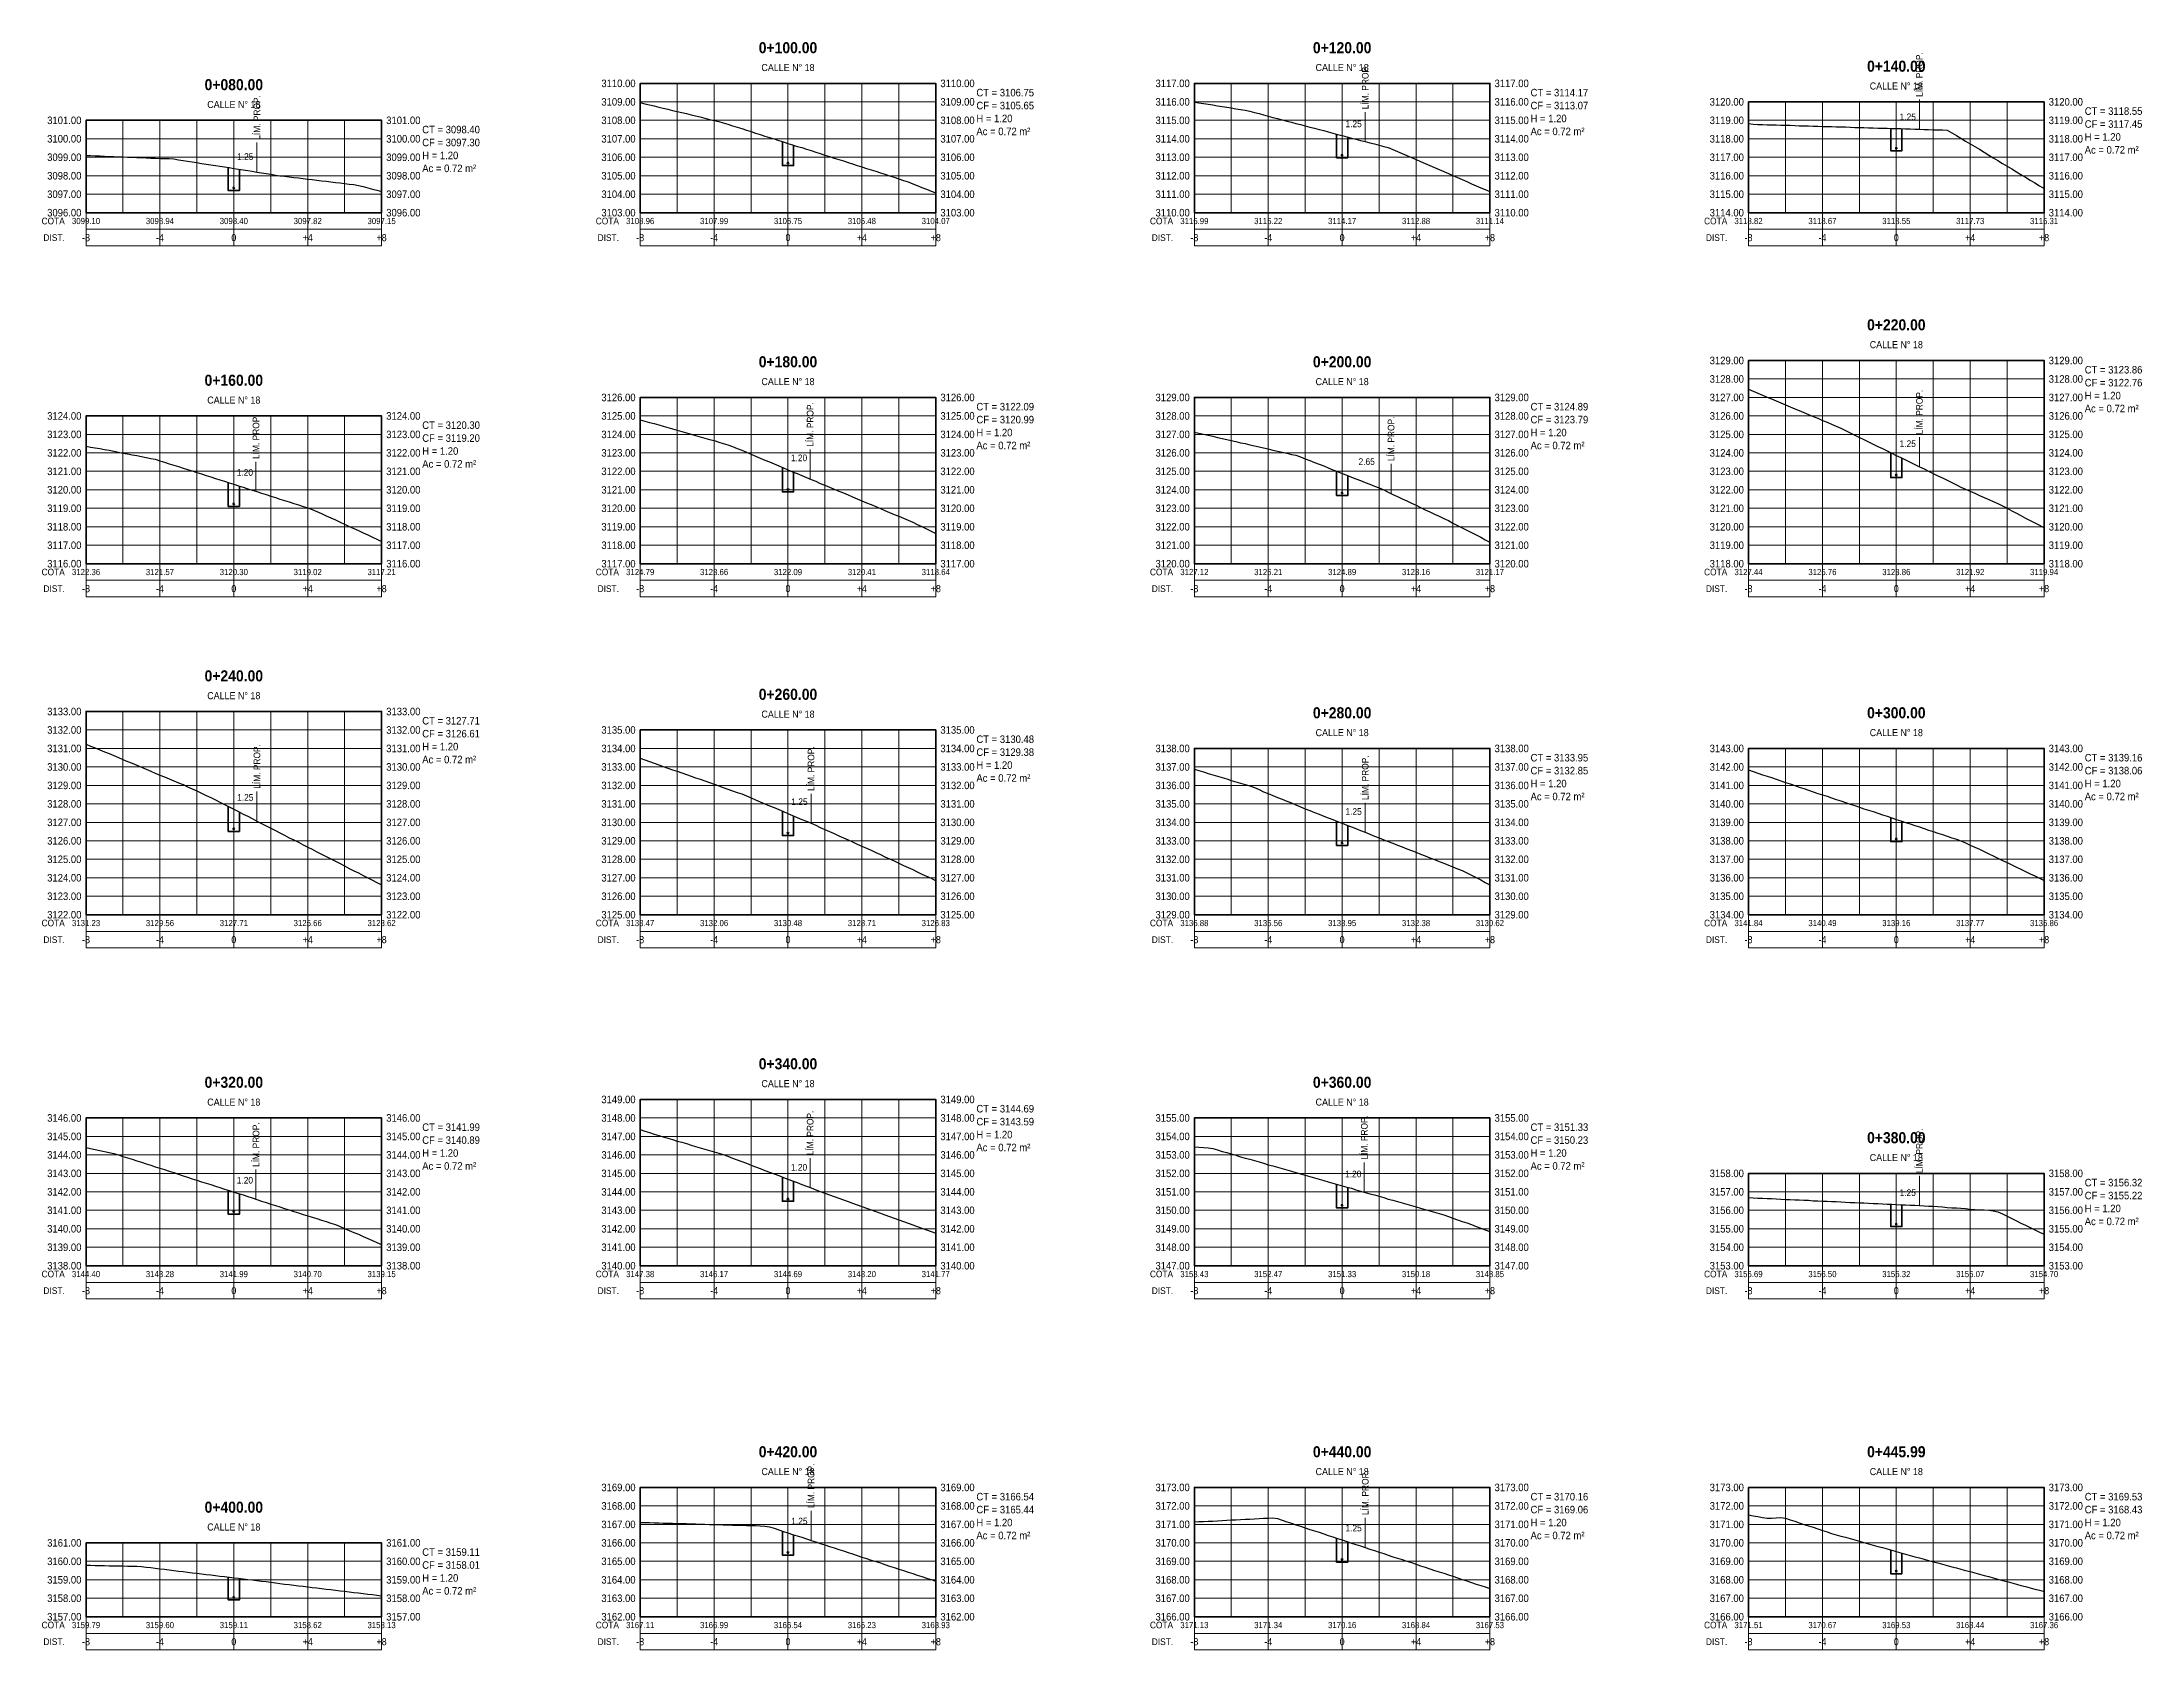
# Model space of a CAD drawing. Header units: metres. Extents: x 295850 to 310263, y 8095845 to 8104014.
# Drawn here: x 297389.6 to 297503.3, y 8103903.2 to 8103990.2 of the extents above; entities that cross this region are included whole.
import ezdxf
from ezdxf.enums import TextEntityAlignment as Align

# ---------------------------------------------------------------- set-up
doc = ezdxf.new("R2010")
doc.units = ezdxf.units.M
doc.linetypes.add('CENTER', pattern=[5.08, 3.175, -0.635, 0.635, -0.635])
for name, color, linetype, lineweight in [('AP-EJES', 8, 'CENTER', 13), ('PERF-BANDAS', 7, 'Continuous', 18), ('PERF-MARCO', 7, 'Continuous', 35), ('SEC-GRILLA', 252, 'Continuous', 9), ('SEC-TERRENO', 32, 'Continuous', 25), ('SEC-TUB', 5, 'Continuous', 35), ('SEC-TXT', 7, 'Continuous', 18), ('SEC-ZANJA', 1, 'Continuous', 35)]:
    doc.layers.add(name, color=color, linetype=linetype, lineweight=lineweight)
doc.styles.add('ARIAL', font='arial.ttf')
doc.styles.add('ARIAL-B', font='arialbd.ttf')

# ---------------------------------------------------------------- blocks, each defined once
blk = doc.blocks.new('SECCION_C18_040000')
at = {"layer": 'SEC-TUB'}
h = blk.add_hatch(color=256, dxfattribs=at)
h.dxf.hatch_style = 1
h.paths.add_polyline_path([(297400.04, 8103906.05), (297400.04, 8103906.05), (297400.04, 8103906.06), (297400.03, 8103906.06), (297400.03, 8103906.07), (297400.03, 8103906.07), (297400.03, 8103906.07), (297400.02, 8103906.08), (297400.02, 8103906.08), (297400.01, 8103906.08), (297400.01, 8103906.08), (297400, 8103906.08), (297400, 8103906.08), (297400, 8103906.08), (297399.99, 8103906.08), (297399.99, 8103906.08), (297399.98, 8103906.08), (297399.98, 8103906.08), (297399.97, 8103906.07), (297399.97, 8103906.07), (297399.97, 8103906.07), (297399.97, 8103906.06), (297399.96, 8103906.06), (297399.96, 8103906.05), (297399.96, 8103906.05), (297399.96, 8103906.04), (297399.96, 8103906.04), (297399.97, 8103906.03), (297399.97, 8103906.03), (297399.97, 8103906.02), (297399.97, 8103906.02), (297399.98, 8103906.02), (297399.98, 8103906.01), (297399.99, 8103906.01), (297399.99, 8103906.01), (297400, 8103906.01), (297400, 8103906.01), (297400, 8103906.01), (297400.01, 8103906.01), (297400.01, 8103906.01), (297400.02, 8103906.01), (297400.02, 8103906.02), (297400.03, 8103906.02), (297400.03, 8103906.02), (297400.03, 8103906.03), (297400.03, 8103906.03), (297400.04, 8103906.04), (297400.04, 8103906.04)])
at = {"layer": 'AP-EJES'}
blk.add_line((297400, 8103905), (297400, 8103909), dxfattribs=at)
at = {"layer": 'PERF-BANDAS'}
for p, q in [((297392, 8103905), (297392, 8103903.2)), ((297396, 8103905), (297396, 8103903.2)), ((297400, 8103905), (297400, 8103903.2)), ((297404, 8103905), (297404, 8103903.2)), ((297408, 8103905), (297408, 8103903.2)), ((297392, 8103904.1), (297408, 8103904.1))]:
    blk.add_line(p, q, dxfattribs=at)
blk.add_lwpolyline([(297392, 8103903.2), (297408, 8103903.2), (297408, 8103905), (297392, 8103905)], close=True, dxfattribs=at)
at = {"layer": 'PERF-MARCO'}
blk.add_lwpolyline([(297392, 8103905), (297408, 8103905), (297408, 8103909), (297392, 8103909)], close=True, dxfattribs=at)
at = {"layer": 'SEC-GRILLA'}
for p, q in [((297392, 8103909), (297408, 8103909)), ((297392, 8103905), (297392, 8103909)), ((297394, 8103905), (297394, 8103909)), ((297396, 8103905), (297396, 8103909)), ((297398, 8103905), (297398, 8103909)), ((297400, 8103905), (297400, 8103909)), ((297402, 8103905), (297402, 8103909)), ((297404, 8103905), (297404, 8103909)), ((297406, 8103905), (297406, 8103909)), ((297408, 8103905), (297408, 8103909)), ((297392, 8103908), (297408, 8103908)), ((297392, 8103907), (297408, 8103907)), ((297392, 8103906), (297408, 8103906)), ((297392, 8103905), (297408, 8103905))]:
    blk.add_line(p, q, dxfattribs=at)
at = {"layer": 'SEC-TERRENO'}
blk.add_lwpolyline([(297392, 8103907.79), (297392.25, 8103907.79), (297392.5, 8103907.78), (297392.75, 8103907.77), (297393, 8103907.77), (297393.25, 8103907.76), (297393.5, 8103907.76), (297393.75, 8103907.75), (297394, 8103907.75), (297394.25, 8103907.74), (297394.5, 8103907.74), (297394.75, 8103907.73), (297395, 8103907.72), (297395.25, 8103907.69), (297395.5, 8103907.66), (297395.75, 8103907.63), (297396, 8103907.6), (297396.25, 8103907.57), (297396.5, 8103907.54), (297396.75, 8103907.5), (297397, 8103907.47), (297397.25, 8103907.44), (297397.5, 8103907.41), (297397.75, 8103907.38), (297398, 8103907.35), (297398.25, 8103907.32), (297398.5, 8103907.29), (297398.75, 8103907.26), (297399, 8103907.23), (297399.25, 8103907.2), (297399.5, 8103907.17), (297399.75, 8103907.14), (297400, 8103907.11), (297400.25, 8103907.08), (297400.5, 8103907.05), (297400.75, 8103907.02), (297401, 8103906.99), (297401.25, 8103906.96), (297401.5, 8103906.93), (297401.75, 8103906.9), (297402, 8103906.87), (297402.25, 8103906.83), (297402.5, 8103906.8), (297402.75, 8103906.77), (297403, 8103906.74), (297403.25, 8103906.71), (297403.5, 8103906.68), (297403.75, 8103906.65), (297404, 8103906.62), (297404.25, 8103906.59), (297404.5, 8103906.56), (297404.75, 8103906.53), (297405, 8103906.5), (297405.25, 8103906.47), (297405.5, 8103906.44), (297405.75, 8103906.41), (297406, 8103906.38), (297406.25, 8103906.35), (297406.5, 8103906.32), (297406.75, 8103906.29), (297407, 8103906.26), (297407.25, 8103906.23), (297407.5, 8103906.2), (297407.75, 8103906.16), (297408, 8103906.13)], dxfattribs=at)
at = {"layer": 'SEC-TUB'}
blk.add_circle((297400, 8103906.05), 0.0375, dxfattribs=at)
at = {"layer": 'SEC-ZANJA'}
blk.add_lwpolyline([(297399.7, 8103907.15), (297399.7, 8103905.91), (297400.3, 8103905.91), (297400.3, 8103907.07)], dxfattribs=at)
at = {"layer": 'SEC-TXT', "width": 0.9}
for s, height, style, p in [('0+400.00', 0.6, 'ARIAL-B', (297400, 8103910.45)), ('CALLE N° 18', 0.384, 'ARIAL', (297400, 8103909.55))]:
    blk.add_text(s, height=height, dxfattribs=dict(at, style=style)).set_placement(p, align=Align.BOTTOM_CENTER)
at = {"layer": 'SEC-TXT', "style": 'ARIAL', "width": 0.9}
for s, height, p in [('3161.00', 0.408, (297391.75, 8103909)), ('3160.00', 0.408, (297391.75, 8103908)), ('3159.00', 0.408, (297391.75, 8103907)), ('3158.00', 0.408, (297391.75, 8103906)), ('COTA', 0.36, (297390.85, 8103904.55)), ('3157.00', 0.408, (297391.75, 8103905)), ('DIST.', 0.36, (297390.85, 8103903.65))]:
    blk.add_text(s, height=height, dxfattribs=at).set_placement(p, align=Align.MIDDLE_RIGHT)
for s, p in [('3161.00', (297408.25, 8103909)), ('3160.00', (297408.25, 8103908)), ('CT = 3159.11', (297410.2, 8103908.5)), ('CF = 3158.01', (297410.2, 8103907.8)), ('3159.00', (297408.25, 8103907)), ('Ac = 0.72 m²', (297410.2, 8103906.4)), ('H = 1.20', (297410.2, 8103907.1)), ('3158.00', (297408.25, 8103906)), ('3157.00', (297408.25, 8103905))]:
    blk.add_text(s, height=0.408, dxfattribs=at).set_placement(p, align=Align.MIDDLE_LEFT)
for s, height, p in [('3159.79', 0.336, (297392, 8103904.55)), ('3159.60', 0.336, (297396, 8103904.55)), ('3159.11', 0.336, (297400, 8103904.55)), ('3158.62', 0.336, (297404, 8103904.55)), ('3158.13', 0.336, (297408, 8103904.55)), ('-8', 0.384, (297392, 8103903.65)), ('-4', 0.384, (297396, 8103903.65)), ('0', 0.384, (297400, 8103903.65)), ('+4', 0.384, (297404, 8103903.65)), ('+8', 0.384, (297408, 8103903.65))]:
    blk.add_text(s, height=height, dxfattribs=at).set_placement(p, align=Align.MIDDLE_CENTER)
blk = doc.blocks.new('SECCION_C18_042000')
at = {"layer": 'SEC-TUB'}
h = blk.add_hatch(color=256, dxfattribs=at)
h.dxf.hatch_style = 1
h.paths.add_polyline_path([(297430.04, 8103908.48), (297430.04, 8103908.49), (297430.04, 8103908.49), (297430.03, 8103908.49), (297430.03, 8103908.5), (297430.03, 8103908.5), (297430.03, 8103908.51), (297430.02, 8103908.51), (297430.02, 8103908.51), (297430.01, 8103908.51), (297430.01, 8103908.52), (297430, 8103908.52), (297430, 8103908.52), (297430, 8103908.52), (297429.99, 8103908.52), (297429.99, 8103908.51), (297429.98, 8103908.51), (297429.98, 8103908.51), (297429.97, 8103908.51), (297429.97, 8103908.5), (297429.97, 8103908.5), (297429.97, 8103908.49), (297429.96, 8103908.49), (297429.96, 8103908.49), (297429.96, 8103908.48), (297429.96, 8103908.48), (297429.96, 8103908.47), (297429.97, 8103908.47), (297429.97, 8103908.46), (297429.97, 8103908.46), (297429.97, 8103908.45), (297429.98, 8103908.45), (297429.98, 8103908.45), (297429.99, 8103908.45), (297429.99, 8103908.44), (297430, 8103908.44), (297430, 8103908.44), (297430, 8103908.44), (297430.01, 8103908.44), (297430.01, 8103908.45), (297430.02, 8103908.45), (297430.02, 8103908.45), (297430.03, 8103908.45), (297430.03, 8103908.46), (297430.03, 8103908.46), (297430.03, 8103908.47), (297430.04, 8103908.47), (297430.04, 8103908.48)])
at = {"layer": 'AP-EJES'}
for p, q in [((297430, 8103905), (297430, 8103912)), ((297431.25, 8103909.13), (297431.25, 8103910.73))]:
    blk.add_line(p, q, dxfattribs=at)
at = {"layer": 'PERF-BANDAS'}
for p, q in [((297422, 8103905), (297422, 8103903.2)), ((297426, 8103905), (297426, 8103903.2)), ((297430, 8103905), (297430, 8103903.2)), ((297434, 8103905), (297434, 8103903.2)), ((297438, 8103905), (297438, 8103903.2)), ((297422, 8103904.1), (297438, 8103904.1))]:
    blk.add_line(p, q, dxfattribs=at)
blk.add_lwpolyline([(297422, 8103903.2), (297438, 8103903.2), (297438, 8103905), (297422, 8103905)], close=True, dxfattribs=at)
at = {"layer": 'PERF-MARCO'}
blk.add_lwpolyline([(297422, 8103905), (297438, 8103905), (297438, 8103912), (297422, 8103912)], close=True, dxfattribs=at)
at = {"layer": 'SEC-GRILLA'}
for p, q in [((297422, 8103912), (297438, 8103912)), ((297422, 8103905), (297422, 8103912)), ((297424, 8103905), (297424, 8103912)), ((297426, 8103905), (297426, 8103912)), ((297428, 8103905), (297428, 8103912)), ((297430, 8103905), (297430, 8103912)), ((297432, 8103905), (297432, 8103912)), ((297434, 8103905), (297434, 8103912)), ((297436, 8103905), (297436, 8103912)), ((297438, 8103905), (297438, 8103912)), ((297422, 8103911), (297438, 8103911)), ((297422, 8103910), (297438, 8103910)), ((297422, 8103909), (297438, 8103909)), ((297422, 8103908), (297438, 8103908)), ((297422, 8103907), (297438, 8103907)), ((297422, 8103906), (297438, 8103906)), ((297422, 8103905), (297438, 8103905))]:
    blk.add_line(p, q, dxfattribs=at)
at = {"layer": 'SEC-TERRENO'}
blk.add_lwpolyline([(297422, 8103910.11), (297422.25, 8103910.1), (297422.5, 8103910.1), (297422.75, 8103910.09), (297423, 8103910.08), (297423.25, 8103910.07), (297423.5, 8103910.07), (297423.75, 8103910.06), (297424, 8103910.05), (297424.25, 8103910.04), (297424.5, 8103910.04), (297424.75, 8103910.03), (297425, 8103910.02), (297425.25, 8103910.01), (297425.5, 8103910.01), (297425.75, 8103910), (297426, 8103909.99), (297426.25, 8103909.99), (297426.5, 8103909.98), (297426.75, 8103909.97), (297427, 8103909.96), (297427.25, 8103909.96), (297427.5, 8103909.95), (297427.75, 8103909.94), (297428, 8103909.93), (297428.25, 8103909.93), (297428.5, 8103909.92), (297428.75, 8103909.91), (297429, 8103909.87), (297429.25, 8103909.79), (297429.5, 8103909.71), (297429.75, 8103909.62), (297430, 8103909.54), (297430.25, 8103909.46), (297430.5, 8103909.38), (297430.75, 8103909.3), (297431, 8103909.22), (297431.25, 8103909.13), (297431.5, 8103909.05), (297431.75, 8103908.97), (297432, 8103908.89), (297432.25, 8103908.81), (297432.5, 8103908.73), (297432.75, 8103908.64), (297433, 8103908.56), (297433.25, 8103908.48), (297433.5, 8103908.4), (297433.75, 8103908.32), (297434, 8103908.23), (297434.25, 8103908.15), (297434.5, 8103908.07), (297434.75, 8103907.99), (297435, 8103907.91), (297435.25, 8103907.83), (297435.5, 8103907.74), (297435.75, 8103907.66), (297436, 8103907.58), (297436.25, 8103907.5), (297436.5, 8103907.42), (297436.75, 8103907.34), (297437, 8103907.25), (297437.25, 8103907.17), (297437.5, 8103907.09), (297437.75, 8103907.01), (297438, 8103906.93)], dxfattribs=at)
at = {"layer": 'SEC-TUB'}
blk.add_circle((297430, 8103908.48), 0.0375, dxfattribs=at)
at = {"layer": 'SEC-ZANJA'}
blk.add_lwpolyline([(297429.7, 8103909.64), (297429.7, 8103908.34), (297430.3, 8103908.34), (297430.3, 8103909.44)], dxfattribs=at)
at = {"layer": 'SEC-TXT', "width": 0.9}
for s, height, style, p in [('0+420.00', 0.6, 'ARIAL-B', (297430, 8103913.45)), ('CALLE N° 18', 0.384, 'ARIAL', (297430, 8103912.55)), ('1.25', 0.36, 'ARIAL', (297430.62, 8103909.89))]:
    blk.add_text(s, height=height, dxfattribs=dict(at, style=style)).set_placement(p, align=Align.BOTTOM_CENTER)
at = {"layer": 'SEC-TXT', "style": 'ARIAL', "width": 0.9}
for s, height, p in [('3169.00', 0.408, (297421.75, 8103912)), ('3168.00', 0.408, (297421.75, 8103911)), ('3167.00', 0.408, (297421.75, 8103910)), ('3166.00', 0.408, (297421.75, 8103909)), ('3165.00', 0.408, (297421.75, 8103908)), ('3164.00', 0.408, (297421.75, 8103907)), ('3163.00', 0.408, (297421.75, 8103906)), ('COTA', 0.36, (297420.85, 8103904.55)), ('3162.00', 0.408, (297421.75, 8103905)), ('DIST.', 0.36, (297420.85, 8103903.65))]:
    blk.add_text(s, height=height, dxfattribs=at).set_placement(p, align=Align.MIDDLE_RIGHT)
blk.add_text('LÍM. PROP.', height=0.36, rotation=90, dxfattribs=at).set_placement((297431.25, 8103910.88), align=Align.MIDDLE_LEFT)
for s, p in [('3169.00', (297438.25, 8103912)), ('3168.00', (297438.25, 8103911)), ('CT = 3166.54', (297440.2, 8103911.5)), ('3167.00', (297438.25, 8103910)), ('CF = 3165.44', (297440.2, 8103910.8)), ('H = 1.20', (297440.2, 8103910.1)), ('3166.00', (297438.25, 8103909)), ('Ac = 0.72 m²', (297440.2, 8103909.4)), ('3165.00', (297438.25, 8103908)), ('3164.00', (297438.25, 8103907)), ('3163.00', (297438.25, 8103906)), ('3162.00', (297438.25, 8103905))]:
    blk.add_text(s, height=0.408, dxfattribs=at).set_placement(p, align=Align.MIDDLE_LEFT)
for s, height, p in [('3167.11', 0.336, (297422, 8103904.55)), ('3166.99', 0.336, (297426, 8103904.55)), ('3166.54', 0.336, (297430, 8103904.55)), ('3165.23', 0.336, (297434, 8103904.55)), ('3163.93', 0.336, (297438, 8103904.55)), ('-8', 0.384, (297422, 8103903.65)), ('-4', 0.384, (297426, 8103903.65)), ('0', 0.384, (297430, 8103903.65)), ('+4', 0.384, (297434, 8103903.65)), ('+8', 0.384, (297438, 8103903.65))]:
    blk.add_text(s, height=height, dxfattribs=at).set_placement(p, align=Align.MIDDLE_CENTER)
blk = doc.blocks.new('SECCION_C18_044000')
at = {"layer": 'SEC-TUB'}
h = blk.add_hatch(color=256, dxfattribs=at)
h.dxf.hatch_style = 1
h.paths.add_polyline_path([(297460.04, 8103908.1), (297460.04, 8103908.1), (297460.04, 8103908.1), (297460.03, 8103908.11), (297460.03, 8103908.11), (297460.03, 8103908.12), (297460.03, 8103908.12), (297460.02, 8103908.13), (297460.02, 8103908.13), (297460.01, 8103908.13), (297460.01, 8103908.13), (297460, 8103908.13), (297460, 8103908.13), (297460, 8103908.13), (297459.99, 8103908.13), (297459.99, 8103908.13), (297459.98, 8103908.13), (297459.98, 8103908.13), (297459.97, 8103908.12), (297459.97, 8103908.12), (297459.97, 8103908.11), (297459.97, 8103908.11), (297459.96, 8103908.1), (297459.96, 8103908.1), (297459.96, 8103908.1), (297459.96, 8103908.09), (297459.96, 8103908.09), (297459.97, 8103908.08), (297459.97, 8103908.08), (297459.97, 8103908.07), (297459.97, 8103908.07), (297459.98, 8103908.07), (297459.98, 8103908.06), (297459.99, 8103908.06), (297459.99, 8103908.06), (297460, 8103908.06), (297460, 8103908.06), (297460, 8103908.06), (297460.01, 8103908.06), (297460.01, 8103908.06), (297460.02, 8103908.06), (297460.02, 8103908.07), (297460.03, 8103908.07), (297460.03, 8103908.07), (297460.03, 8103908.08), (297460.03, 8103908.08), (297460.04, 8103908.09), (297460.04, 8103908.09)])
at = {"layer": 'AP-EJES'}
for p, q in [((297460, 8103905), (297460, 8103912)), ((297461.25, 8103908.75), (297461.25, 8103910.35))]:
    blk.add_line(p, q, dxfattribs=at)
at = {"layer": 'PERF-BANDAS'}
for p, q in [((297452, 8103905), (297452, 8103903.2)), ((297456, 8103905), (297456, 8103903.2)), ((297460, 8103905), (297460, 8103903.2)), ((297464, 8103905), (297464, 8103903.2)), ((297468, 8103905), (297468, 8103903.2)), ((297452, 8103904.1), (297468, 8103904.1))]:
    blk.add_line(p, q, dxfattribs=at)
blk.add_lwpolyline([(297452, 8103903.2), (297468, 8103903.2), (297468, 8103905), (297452, 8103905)], close=True, dxfattribs=at)
at = {"layer": 'PERF-MARCO'}
blk.add_lwpolyline([(297452, 8103905), (297468, 8103905), (297468, 8103912), (297452, 8103912)], close=True, dxfattribs=at)
at = {"layer": 'SEC-GRILLA'}
for p, q in [((297452, 8103912), (297468, 8103912)), ((297452, 8103905), (297452, 8103912)), ((297454, 8103905), (297454, 8103912)), ((297456, 8103905), (297456, 8103912)), ((297458, 8103905), (297458, 8103912)), ((297460, 8103905), (297460, 8103912)), ((297462, 8103905), (297462, 8103912)), ((297464, 8103905), (297464, 8103912)), ((297466, 8103905), (297466, 8103912)), ((297468, 8103905), (297468, 8103912)), ((297452, 8103911), (297468, 8103911)), ((297452, 8103910), (297468, 8103910)), ((297452, 8103909), (297468, 8103909)), ((297452, 8103908), (297468, 8103908)), ((297452, 8103907), (297468, 8103907)), ((297452, 8103906), (297468, 8103906)), ((297452, 8103905), (297468, 8103905))]:
    blk.add_line(p, q, dxfattribs=at)
at = {"layer": 'SEC-TERRENO'}
blk.add_lwpolyline([(297452, 8103910.13), (297452.25, 8103910.15), (297452.5, 8103910.16), (297452.75, 8103910.17), (297453, 8103910.18), (297453.25, 8103910.2), (297453.5, 8103910.21), (297453.75, 8103910.22), (297454, 8103910.24), (297454.25, 8103910.25), (297454.5, 8103910.26), (297454.75, 8103910.28), (297455, 8103910.29), (297455.25, 8103910.3), (297455.5, 8103910.32), (297455.75, 8103910.33), (297456, 8103910.34), (297456.25, 8103910.36), (297456.5, 8103910.31), (297456.75, 8103910.23), (297457, 8103910.14), (297457.25, 8103910.06), (297457.5, 8103909.98), (297457.75, 8103909.9), (297458, 8103909.82), (297458.25, 8103909.73), (297458.5, 8103909.65), (297458.75, 8103909.57), (297459, 8103909.49), (297459.25, 8103909.4), (297459.5, 8103909.32), (297459.75, 8103909.24), (297460, 8103909.16), (297460.25, 8103909.08), (297460.5, 8103908.99), (297460.75, 8103908.91), (297461, 8103908.83), (297461.25, 8103908.75), (297461.5, 8103908.66), (297461.75, 8103908.58), (297462, 8103908.5), (297462.25, 8103908.42), (297462.5, 8103908.34), (297462.75, 8103908.25), (297463, 8103908.17), (297463.25, 8103908.09), (297463.5, 8103908.01), (297463.75, 8103907.93), (297464, 8103907.84), (297464.25, 8103907.76), (297464.5, 8103907.68), (297464.75, 8103907.6), (297465, 8103907.51), (297465.25, 8103907.43), (297465.5, 8103907.35), (297465.75, 8103907.27), (297466, 8103907.19), (297466.25, 8103907.1), (297466.5, 8103907.02), (297466.75, 8103906.94), (297467, 8103906.86), (297467.25, 8103906.77), (297467.5, 8103906.69), (297467.75, 8103906.61), (297468, 8103906.53)], dxfattribs=at)
at = {"layer": 'SEC-TUB'}
blk.add_circle((297460, 8103908.1), 0.0375, dxfattribs=at)
at = {"layer": 'SEC-ZANJA'}
blk.add_lwpolyline([(297459.7, 8103909.26), (297459.7, 8103907.96), (297460.3, 8103907.96), (297460.3, 8103909.06)], dxfattribs=at)
at = {"layer": 'SEC-TXT', "width": 0.9}
for s, height, style, p in [('0+440.00', 0.6, 'ARIAL-B', (297460, 8103913.45)), ('CALLE N° 18', 0.384, 'ARIAL', (297460, 8103912.55)), ('1.25', 0.36, 'ARIAL', (297460.62, 8103909.51))]:
    blk.add_text(s, height=height, dxfattribs=dict(at, style=style)).set_placement(p, align=Align.BOTTOM_CENTER)
at = {"layer": 'SEC-TXT', "style": 'ARIAL', "width": 0.9}
for s, height, p in [('3173.00', 0.408, (297451.75, 8103912)), ('3172.00', 0.408, (297451.75, 8103911)), ('3171.00', 0.408, (297451.75, 8103910)), ('3170.00', 0.408, (297451.75, 8103909)), ('3169.00', 0.408, (297451.75, 8103908)), ('3168.00', 0.408, (297451.75, 8103907)), ('3167.00', 0.408, (297451.75, 8103906)), ('COTA', 0.36, (297450.85, 8103904.55)), ('3166.00', 0.408, (297451.75, 8103905)), ('DIST.', 0.36, (297450.85, 8103903.65))]:
    blk.add_text(s, height=height, dxfattribs=at).set_placement(p, align=Align.MIDDLE_RIGHT)
blk.add_text('LÍM. PROP.', height=0.36, rotation=90, dxfattribs=at).set_placement((297461.25, 8103910.5), align=Align.MIDDLE_LEFT)
for s, p in [('3173.00', (297468.25, 8103912)), ('3172.00', (297468.25, 8103911)), ('CT = 3170.16', (297470.2, 8103911.5)), ('3171.00', (297468.25, 8103910)), ('CF = 3169.06', (297470.2, 8103910.8)), ('H = 1.20', (297470.2, 8103910.1)), ('3170.00', (297468.25, 8103909)), ('Ac = 0.72 m²', (297470.2, 8103909.4)), ('3169.00', (297468.25, 8103908)), ('3168.00', (297468.25, 8103907)), ('3167.00', (297468.25, 8103906)), ('3166.00', (297468.25, 8103905))]:
    blk.add_text(s, height=0.408, dxfattribs=at).set_placement(p, align=Align.MIDDLE_LEFT)
for s, height, p in [('3171.13', 0.336, (297452, 8103904.55)), ('3171.34', 0.336, (297456, 8103904.55)), ('3170.16', 0.336, (297460, 8103904.55)), ('3168.84', 0.336, (297464, 8103904.55)), ('3167.53', 0.336, (297468, 8103904.55)), ('-8', 0.384, (297452, 8103903.65)), ('-4', 0.384, (297456, 8103903.65)), ('0', 0.384, (297460, 8103903.65)), ('+4', 0.384, (297464, 8103903.65)), ('+8', 0.384, (297468, 8103903.65))]:
    blk.add_text(s, height=height, dxfattribs=at).set_placement(p, align=Align.MIDDLE_CENTER)
blk = doc.blocks.new('SECCION_C18_044599')
at = {"layer": 'SEC-TUB'}
h = blk.add_hatch(color=256, dxfattribs=at)
h.dxf.hatch_style = 1
h.paths.add_polyline_path([(297490.04, 8103907.47), (297490.04, 8103907.47), (297490.04, 8103907.48), (297490.03, 8103907.48), (297490.03, 8103907.49), (297490.03, 8103907.49), (297490.03, 8103907.49), (297490.02, 8103907.5), (297490.02, 8103907.5), (297490.01, 8103907.5), (297490.01, 8103907.5), (297490, 8103907.51), (297490, 8103907.51), (297490, 8103907.51), (297489.99, 8103907.5), (297489.99, 8103907.5), (297489.98, 8103907.5), (297489.98, 8103907.5), (297489.97, 8103907.49), (297489.97, 8103907.49), (297489.97, 8103907.49), (297489.97, 8103907.48), (297489.96, 8103907.48), (297489.96, 8103907.47), (297489.96, 8103907.47), (297489.96, 8103907.46), (297489.96, 8103907.46), (297489.97, 8103907.45), (297489.97, 8103907.45), (297489.97, 8103907.45), (297489.97, 8103907.44), (297489.98, 8103907.44), (297489.98, 8103907.44), (297489.99, 8103907.43), (297489.99, 8103907.43), (297490, 8103907.43), (297490, 8103907.43), (297490, 8103907.43), (297490.01, 8103907.43), (297490.01, 8103907.43), (297490.02, 8103907.44), (297490.02, 8103907.44), (297490.03, 8103907.44), (297490.03, 8103907.45), (297490.03, 8103907.45), (297490.03, 8103907.45), (297490.04, 8103907.46), (297490.04, 8103907.46)])
at = {"layer": 'AP-EJES'}
blk.add_line((297490, 8103905), (297490, 8103912), dxfattribs=at)
at = {"layer": 'PERF-BANDAS'}
for p, q in [((297482, 8103905), (297482, 8103903.2)), ((297486, 8103905), (297486, 8103903.2)), ((297490, 8103905), (297490, 8103903.2)), ((297494, 8103905), (297494, 8103903.2)), ((297498, 8103905), (297498, 8103903.2)), ((297482, 8103904.1), (297498, 8103904.1))]:
    blk.add_line(p, q, dxfattribs=at)
blk.add_lwpolyline([(297482, 8103903.2), (297498, 8103903.2), (297498, 8103905), (297482, 8103905)], close=True, dxfattribs=at)
at = {"layer": 'PERF-MARCO'}
blk.add_lwpolyline([(297482, 8103905), (297498, 8103905), (297498, 8103912), (297482, 8103912)], close=True, dxfattribs=at)
at = {"layer": 'SEC-GRILLA'}
for p, q in [((297482, 8103912), (297498, 8103912)), ((297482, 8103905), (297482, 8103912)), ((297484, 8103905), (297484, 8103912)), ((297486, 8103905), (297486, 8103912)), ((297488, 8103905), (297488, 8103912)), ((297490, 8103905), (297490, 8103912)), ((297492, 8103905), (297492, 8103912)), ((297494, 8103905), (297494, 8103912)), ((297496, 8103905), (297496, 8103912)), ((297498, 8103905), (297498, 8103912)), ((297482, 8103911), (297498, 8103911)), ((297482, 8103910), (297498, 8103910)), ((297482, 8103909), (297498, 8103909)), ((297482, 8103908), (297498, 8103908)), ((297482, 8103907), (297498, 8103907)), ((297482, 8103906), (297498, 8103906)), ((297482, 8103905), (297498, 8103905))]:
    blk.add_line(p, q, dxfattribs=at)
at = {"layer": 'SEC-TERRENO'}
blk.add_lwpolyline([(297482, 8103910.51), (297482.25, 8103910.47), (297482.5, 8103910.42), (297482.75, 8103910.38), (297483, 8103910.33), (297483.25, 8103910.34), (297483.5, 8103910.36), (297483.75, 8103910.37), (297484, 8103910.33), (297484.25, 8103910.25), (297484.5, 8103910.17), (297484.75, 8103910.08), (297485, 8103910), (297485.25, 8103909.92), (297485.5, 8103909.84), (297485.75, 8103909.76), (297486, 8103909.67), (297486.25, 8103909.59), (297486.5, 8103909.51), (297486.75, 8103909.44), (297487, 8103909.37), (297487.25, 8103909.3), (297487.5, 8103909.23), (297487.75, 8103909.16), (297488, 8103909.09), (297488.25, 8103909.02), (297488.5, 8103908.95), (297488.75, 8103908.88), (297489, 8103908.81), (297489.25, 8103908.74), (297489.5, 8103908.67), (297489.75, 8103908.6), (297490, 8103908.53), (297490.25, 8103908.46), (297490.5, 8103908.39), (297490.75, 8103908.32), (297491, 8103908.25), (297491.25, 8103908.18), (297491.5, 8103908.11), (297491.75, 8103908.05), (297492, 8103907.98), (297492.25, 8103907.91), (297492.5, 8103907.84), (297492.75, 8103907.78), (297493, 8103907.71), (297493.25, 8103907.64), (297493.5, 8103907.57), (297493.75, 8103907.51), (297494, 8103907.44), (297494.25, 8103907.37), (297494.5, 8103907.3), (297494.75, 8103907.24), (297495, 8103907.17), (297495.25, 8103907.1), (297495.5, 8103907.03), (297495.75, 8103906.97), (297496, 8103906.9), (297496.25, 8103906.83), (297496.5, 8103906.76), (297496.75, 8103906.7), (297497, 8103906.63), (297497.25, 8103906.56), (297497.5, 8103906.5), (297497.75, 8103906.43), (297498, 8103906.36)], dxfattribs=at)
at = {"layer": 'SEC-TUB'}
blk.add_circle((297490, 8103907.47), 0.0375, dxfattribs=at)
at = {"layer": 'SEC-ZANJA'}
blk.add_lwpolyline([(297489.7, 8103908.62), (297489.7, 8103907.33), (297490.3, 8103907.33), (297490.3, 8103908.45)], dxfattribs=at)
at = {"layer": 'SEC-TXT', "width": 0.9}
for s, height, style, p in [('0+445.99', 0.6, 'ARIAL-B', (297490, 8103913.45)), ('CALLE N° 18', 0.384, 'ARIAL', (297490, 8103912.55))]:
    blk.add_text(s, height=height, dxfattribs=dict(at, style=style)).set_placement(p, align=Align.BOTTOM_CENTER)
at = {"layer": 'SEC-TXT', "style": 'ARIAL', "width": 0.9}
for s, height, p in [('3173.00', 0.408, (297481.75, 8103912)), ('3172.00', 0.408, (297481.75, 8103911)), ('3171.00', 0.408, (297481.75, 8103910)), ('3170.00', 0.408, (297481.75, 8103909)), ('3169.00', 0.408, (297481.75, 8103908)), ('3168.00', 0.408, (297481.75, 8103907)), ('3167.00', 0.408, (297481.75, 8103906)), ('COTA', 0.36, (297480.85, 8103904.55)), ('3166.00', 0.408, (297481.75, 8103905)), ('DIST.', 0.36, (297480.85, 8103903.65))]:
    blk.add_text(s, height=height, dxfattribs=at).set_placement(p, align=Align.MIDDLE_RIGHT)
for s, p in [('3173.00', (297498.25, 8103912)), ('3172.00', (297498.25, 8103911)), ('CT = 3169.53', (297500.2, 8103911.5)), ('3171.00', (297498.25, 8103910)), ('CF = 3168.43', (297500.2, 8103910.8)), ('H = 1.20', (297500.2, 8103910.1)), ('3170.00', (297498.25, 8103909)), ('Ac = 0.72 m²', (297500.2, 8103909.4)), ('3169.00', (297498.25, 8103908)), ('3168.00', (297498.25, 8103907)), ('3167.00', (297498.25, 8103906)), ('3166.00', (297498.25, 8103905))]:
    blk.add_text(s, height=0.408, dxfattribs=at).set_placement(p, align=Align.MIDDLE_LEFT)
for s, height, p in [('3171.51', 0.336, (297482, 8103904.55)), ('3170.67', 0.336, (297486, 8103904.55)), ('3169.53', 0.336, (297490, 8103904.55)), ('3168.44', 0.336, (297494, 8103904.55)), ('3167.36', 0.336, (297498, 8103904.55)), ('-8', 0.384, (297482, 8103903.65)), ('-4', 0.384, (297486, 8103903.65)), ('0', 0.384, (297490, 8103903.65)), ('+4', 0.384, (297494, 8103903.65)), ('+8', 0.384, (297498, 8103903.65))]:
    blk.add_text(s, height=height, dxfattribs=at).set_placement(p, align=Align.MIDDLE_CENTER)
blk = doc.blocks.new('SECCION_C18_032000')
at = {"layer": 'SEC-TUB'}
h = blk.add_hatch(color=256, dxfattribs=at)
h.dxf.hatch_style = 1
h.paths.add_polyline_path([(297400.04, 8103926.93), (297400.04, 8103926.93), (297400.04, 8103926.93), (297400.03, 8103926.94), (297400.03, 8103926.94), (297400.03, 8103926.95), (297400.03, 8103926.95), (297400.02, 8103926.95), (297400.02, 8103926.96), (297400.01, 8103926.96), (297400.01, 8103926.96), (297400, 8103926.96), (297400, 8103926.96), (297400, 8103926.96), (297399.99, 8103926.96), (297399.99, 8103926.96), (297399.98, 8103926.96), (297399.98, 8103926.95), (297399.97, 8103926.95), (297399.97, 8103926.95), (297399.97, 8103926.94), (297399.97, 8103926.94), (297399.96, 8103926.93), (297399.96, 8103926.93), (297399.96, 8103926.93), (297399.96, 8103926.92), (297399.96, 8103926.92), (297399.97, 8103926.91), (297399.97, 8103926.91), (297399.97, 8103926.9), (297399.97, 8103926.9), (297399.98, 8103926.9), (297399.98, 8103926.89), (297399.99, 8103926.89), (297399.99, 8103926.89), (297400, 8103926.89), (297400, 8103926.89), (297400, 8103926.89), (297400.01, 8103926.89), (297400.01, 8103926.89), (297400.02, 8103926.89), (297400.02, 8103926.9), (297400.03, 8103926.9), (297400.03, 8103926.9), (297400.03, 8103926.91), (297400.03, 8103926.91), (297400.04, 8103926.92), (297400.04, 8103926.92)])
at = {"layer": 'AP-EJES'}
for p, q in [((297400, 8103924), (297400, 8103932)), ((297401.2, 8103927.6), (297401.2, 8103929.2))]:
    blk.add_line(p, q, dxfattribs=at)
at = {"layer": 'PERF-BANDAS'}
for p, q in [((297392, 8103924), (297392, 8103922.2)), ((297396, 8103924), (297396, 8103922.2)), ((297400, 8103924), (297400, 8103922.2)), ((297404, 8103924), (297404, 8103922.2)), ((297408, 8103924), (297408, 8103922.2)), ((297392, 8103923.1), (297408, 8103923.1))]:
    blk.add_line(p, q, dxfattribs=at)
blk.add_lwpolyline([(297392, 8103922.2), (297408, 8103922.2), (297408, 8103924), (297392, 8103924)], close=True, dxfattribs=at)
at = {"layer": 'PERF-MARCO'}
blk.add_lwpolyline([(297392, 8103924), (297408, 8103924), (297408, 8103932), (297392, 8103932)], close=True, dxfattribs=at)
at = {"layer": 'SEC-GRILLA'}
for p, q in [((297392, 8103932), (297408, 8103932)), ((297392, 8103924), (297392, 8103932)), ((297394, 8103924), (297394, 8103932)), ((297396, 8103924), (297396, 8103932)), ((297398, 8103924), (297398, 8103932)), ((297400, 8103924), (297400, 8103932)), ((297402, 8103924), (297402, 8103932)), ((297404, 8103924), (297404, 8103932)), ((297406, 8103924), (297406, 8103932)), ((297408, 8103924), (297408, 8103932)), ((297392, 8103931), (297408, 8103931)), ((297392, 8103930), (297408, 8103930)), ((297392, 8103929), (297408, 8103929)), ((297392, 8103928), (297408, 8103928)), ((297392, 8103927), (297408, 8103927)), ((297392, 8103926), (297408, 8103926)), ((297392, 8103925), (297408, 8103925)), ((297392, 8103924), (297408, 8103924))]:
    blk.add_line(p, q, dxfattribs=at)
at = {"layer": 'SEC-TERRENO'}
blk.add_lwpolyline([(297392, 8103930.4), (297392.25, 8103930.35), (297392.5, 8103930.29), (297392.75, 8103930.24), (297393, 8103930.19), (297393.25, 8103930.13), (297393.5, 8103930.08), (297393.75, 8103930), (297394, 8103929.92), (297394.25, 8103929.84), (297394.5, 8103929.76), (297394.75, 8103929.68), (297395, 8103929.6), (297395.25, 8103929.52), (297395.5, 8103929.44), (297395.75, 8103929.36), (297396, 8103929.28), (297396.25, 8103929.2), (297396.5, 8103929.12), (297396.75, 8103929.04), (297397, 8103928.95), (297397.25, 8103928.87), (297397.5, 8103928.79), (297397.75, 8103928.71), (297398, 8103928.63), (297398.25, 8103928.55), (297398.5, 8103928.47), (297398.75, 8103928.39), (297399, 8103928.31), (297399.25, 8103928.23), (297399.5, 8103928.15), (297399.75, 8103928.07), (297400, 8103927.99), (297400.25, 8103927.91), (297400.5, 8103927.83), (297400.75, 8103927.75), (297401, 8103927.67), (297401.25, 8103927.58), (297401.5, 8103927.5), (297401.75, 8103927.42), (297402, 8103927.34), (297402.25, 8103927.26), (297402.5, 8103927.18), (297402.75, 8103927.1), (297403, 8103927.02), (297403.25, 8103926.94), (297403.5, 8103926.86), (297403.75, 8103926.78), (297404, 8103926.7), (297404.25, 8103926.63), (297404.5, 8103926.55), (297404.75, 8103926.47), (297405, 8103926.39), (297405.25, 8103926.31), (297405.5, 8103926.23), (297405.75, 8103926.13), (297406, 8103926.02), (297406.25, 8103925.91), (297406.5, 8103925.8), (297406.75, 8103925.7), (297407, 8103925.59), (297407.25, 8103925.48), (297407.5, 8103925.37), (297407.75, 8103925.26), (297408, 8103925.15)], dxfattribs=at)
at = {"layer": 'SEC-TUB'}
blk.add_circle((297400, 8103926.93), 0.0375, dxfattribs=at)
at = {"layer": 'SEC-ZANJA'}
blk.add_lwpolyline([(297399.7, 8103928.08), (297399.7, 8103926.79), (297400.3, 8103926.79), (297400.3, 8103927.89)], dxfattribs=at)
at = {"layer": 'SEC-TXT', "width": 0.9}
for s, height, style, p in [('0+320.00', 0.6, 'ARIAL-B', (297400, 8103933.45)), ('CALLE N° 18', 0.384, 'ARIAL', (297400, 8103932.55)), ('1.20', 0.36, 'ARIAL', (297400.6, 8103928.34))]:
    blk.add_text(s, height=height, dxfattribs=dict(at, style=style)).set_placement(p, align=Align.BOTTOM_CENTER)
at = {"layer": 'SEC-TXT', "style": 'ARIAL', "width": 0.9}
for s, height, p in [('3146.00', 0.408, (297391.75, 8103932)), ('3145.00', 0.408, (297391.75, 8103931)), ('3144.00', 0.408, (297391.75, 8103930)), ('3143.00', 0.408, (297391.75, 8103929)), ('3142.00', 0.408, (297391.75, 8103928)), ('3141.00', 0.408, (297391.75, 8103927)), ('3140.00', 0.408, (297391.75, 8103926)), ('3139.00', 0.408, (297391.75, 8103925)), ('COTA', 0.36, (297390.85, 8103923.55)), ('3138.00', 0.408, (297391.75, 8103924)), ('DIST.', 0.36, (297390.85, 8103922.65))]:
    blk.add_text(s, height=height, dxfattribs=at).set_placement(p, align=Align.MIDDLE_RIGHT)
blk.add_text('LÍM. PROP.', height=0.36, rotation=90, dxfattribs=at).set_placement((297401.2, 8103929.35), align=Align.MIDDLE_LEFT)
for s, p in [('3146.00', (297408.25, 8103932)), ('CT = 3141.99', (297410.2, 8103931.5)), ('3145.00', (297408.25, 8103931)), ('CF = 3140.89', (297410.2, 8103930.8)), ('3144.00', (297408.25, 8103930)), ('Ac = 0.72 m²', (297410.2, 8103929.4)), ('H = 1.20', (297410.2, 8103930.1)), ('3143.00', (297408.25, 8103929)), ('3142.00', (297408.25, 8103928)), ('3141.00', (297408.25, 8103927)), ('3140.00', (297408.25, 8103926)), ('3139.00', (297408.25, 8103925)), ('3138.00', (297408.25, 8103924))]:
    blk.add_text(s, height=0.408, dxfattribs=at).set_placement(p, align=Align.MIDDLE_LEFT)
for s, height, p in [('3144.40', 0.336, (297392, 8103923.55)), ('3143.28', 0.336, (297396, 8103923.55)), ('3141.99', 0.336, (297400, 8103923.55)), ('3140.70', 0.336, (297404, 8103923.55)), ('3139.15', 0.336, (297408, 8103923.55)), ('-8', 0.384, (297392, 8103922.65)), ('-4', 0.384, (297396, 8103922.65)), ('0', 0.384, (297400, 8103922.65)), ('+4', 0.384, (297404, 8103922.65)), ('+8', 0.384, (297408, 8103922.65))]:
    blk.add_text(s, height=height, dxfattribs=at).set_placement(p, align=Align.MIDDLE_CENTER)
blk = doc.blocks.new('SECCION_C18_034000')
at = {"layer": 'SEC-TUB'}
h = blk.add_hatch(color=256, dxfattribs=at)
h.dxf.hatch_style = 1
h.paths.add_polyline_path([(297430.04, 8103927.62), (297430.04, 8103927.63), (297430.04, 8103927.63), (297430.03, 8103927.64), (297430.03, 8103927.64), (297430.03, 8103927.65), (297430.03, 8103927.65), (297430.02, 8103927.65), (297430.02, 8103927.66), (297430.01, 8103927.66), (297430.01, 8103927.66), (297430, 8103927.66), (297430, 8103927.66), (297430, 8103927.66), (297429.99, 8103927.66), (297429.99, 8103927.66), (297429.98, 8103927.66), (297429.98, 8103927.65), (297429.97, 8103927.65), (297429.97, 8103927.65), (297429.97, 8103927.64), (297429.97, 8103927.64), (297429.96, 8103927.63), (297429.96, 8103927.63), (297429.96, 8103927.62), (297429.96, 8103927.62), (297429.96, 8103927.62), (297429.97, 8103927.61), (297429.97, 8103927.61), (297429.97, 8103927.6), (297429.97, 8103927.6), (297429.98, 8103927.6), (297429.98, 8103927.59), (297429.99, 8103927.59), (297429.99, 8103927.59), (297430, 8103927.59), (297430, 8103927.59), (297430, 8103927.59), (297430.01, 8103927.59), (297430.01, 8103927.59), (297430.02, 8103927.59), (297430.02, 8103927.6), (297430.03, 8103927.6), (297430.03, 8103927.6), (297430.03, 8103927.61), (297430.03, 8103927.61), (297430.04, 8103927.62), (297430.04, 8103927.62)])
at = {"layer": 'AP-EJES'}
for p, q in [((297430, 8103924), (297430, 8103933)), ((297431.2, 8103928.23), (297431.2, 8103929.83))]:
    blk.add_line(p, q, dxfattribs=at)
at = {"layer": 'PERF-BANDAS'}
for p, q in [((297422, 8103924), (297422, 8103922.2)), ((297426, 8103924), (297426, 8103922.2)), ((297430, 8103924), (297430, 8103922.2)), ((297434, 8103924), (297434, 8103922.2)), ((297438, 8103924), (297438, 8103922.2)), ((297422, 8103923.1), (297438, 8103923.1))]:
    blk.add_line(p, q, dxfattribs=at)
blk.add_lwpolyline([(297422, 8103922.2), (297438, 8103922.2), (297438, 8103924), (297422, 8103924)], close=True, dxfattribs=at)
at = {"layer": 'PERF-MARCO'}
blk.add_lwpolyline([(297422, 8103924), (297438, 8103924), (297438, 8103933), (297422, 8103933)], close=True, dxfattribs=at)
at = {"layer": 'SEC-GRILLA'}
for p, q in [((297422, 8103933), (297438, 8103933)), ((297422, 8103924), (297422, 8103933)), ((297424, 8103924), (297424, 8103933)), ((297426, 8103924), (297426, 8103933)), ((297428, 8103924), (297428, 8103933)), ((297430, 8103924), (297430, 8103933)), ((297432, 8103924), (297432, 8103933)), ((297434, 8103924), (297434, 8103933)), ((297436, 8103924), (297436, 8103933)), ((297438, 8103924), (297438, 8103933)), ((297422, 8103932), (297438, 8103932)), ((297422, 8103931), (297438, 8103931)), ((297422, 8103930), (297438, 8103930)), ((297422, 8103929), (297438, 8103929)), ((297422, 8103928), (297438, 8103928)), ((297422, 8103927), (297438, 8103927)), ((297422, 8103926), (297438, 8103926)), ((297422, 8103925), (297438, 8103925)), ((297422, 8103924), (297438, 8103924))]:
    blk.add_line(p, q, dxfattribs=at)
at = {"layer": 'SEC-TERRENO'}
blk.add_lwpolyline([(297422, 8103931.38), (297422.25, 8103931.29), (297422.5, 8103931.21), (297422.75, 8103931.12), (297423, 8103931.05), (297423.25, 8103930.97), (297423.5, 8103930.9), (297423.75, 8103930.83), (297424, 8103930.75), (297424.25, 8103930.68), (297424.5, 8103930.61), (297424.75, 8103930.53), (297425, 8103930.46), (297425.25, 8103930.39), (297425.5, 8103930.31), (297425.75, 8103930.24), (297426, 8103930.17), (297426.25, 8103930.09), (297426.5, 8103930.02), (297426.75, 8103929.93), (297427, 8103929.83), (297427.25, 8103929.74), (297427.5, 8103929.64), (297427.75, 8103929.55), (297428, 8103929.45), (297428.25, 8103929.36), (297428.5, 8103929.26), (297428.75, 8103929.16), (297429, 8103929.07), (297429.25, 8103928.97), (297429.5, 8103928.88), (297429.75, 8103928.78), (297430, 8103928.69), (297430.25, 8103928.59), (297430.5, 8103928.5), (297430.75, 8103928.4), (297431, 8103928.31), (297431.25, 8103928.21), (297431.5, 8103928.11), (297431.75, 8103928.02), (297432, 8103927.92), (297432.25, 8103927.83), (297432.5, 8103927.74), (297432.75, 8103927.65), (297433, 8103927.56), (297433.25, 8103927.47), (297433.5, 8103927.38), (297433.75, 8103927.29), (297434, 8103927.2), (297434.25, 8103927.11), (297434.5, 8103927.02), (297434.75, 8103926.93), (297435, 8103926.84), (297435.25, 8103926.75), (297435.5, 8103926.66), (297435.75, 8103926.57), (297436, 8103926.48), (297436.25, 8103926.39), (297436.5, 8103926.3), (297436.75, 8103926.21), (297437, 8103926.12), (297437.25, 8103926.03), (297437.5, 8103925.95), (297437.75, 8103925.86), (297438, 8103925.77)], dxfattribs=at)
at = {"layer": 'SEC-TUB'}
blk.add_circle((297430, 8103927.62), 0.0375, dxfattribs=at)
at = {"layer": 'SEC-ZANJA'}
blk.add_lwpolyline([(297429.7, 8103928.8), (297429.7, 8103927.49), (297430.3, 8103927.49), (297430.3, 8103928.57)], dxfattribs=at)
at = {"layer": 'SEC-TXT', "width": 0.9}
for s, height, style, p in [('0+340.00', 0.6, 'ARIAL-B', (297430, 8103934.45)), ('CALLE N° 18', 0.384, 'ARIAL', (297430, 8103933.55)), ('1.20', 0.36, 'ARIAL', (297430.6, 8103929.04))]:
    blk.add_text(s, height=height, dxfattribs=dict(at, style=style)).set_placement(p, align=Align.BOTTOM_CENTER)
at = {"layer": 'SEC-TXT', "style": 'ARIAL', "width": 0.9}
for s, height, p in [('3149.00', 0.408, (297421.75, 8103933)), ('3148.00', 0.408, (297421.75, 8103932)), ('3147.00', 0.408, (297421.75, 8103931)), ('3146.00', 0.408, (297421.75, 8103930)), ('3145.00', 0.408, (297421.75, 8103929)), ('3144.00', 0.408, (297421.75, 8103928)), ('3143.00', 0.408, (297421.75, 8103927)), ('3142.00', 0.408, (297421.75, 8103926)), ('3141.00', 0.408, (297421.75, 8103925)), ('COTA', 0.36, (297420.85, 8103923.55)), ('3140.00', 0.408, (297421.75, 8103924)), ('DIST.', 0.36, (297420.85, 8103922.65))]:
    blk.add_text(s, height=height, dxfattribs=at).set_placement(p, align=Align.MIDDLE_RIGHT)
for s, p in [('3149.00', (297438.25, 8103933)), ('CT = 3144.69', (297440.2, 8103932.5)), ('3148.00', (297438.25, 8103932)), ('CF = 3143.59', (297440.2, 8103931.8)), ('3147.00', (297438.25, 8103931)), ('Ac = 0.72 m²', (297440.2, 8103930.4)), ('H = 1.20', (297440.2, 8103931.1)), ('3146.00', (297438.25, 8103930)), ('3145.00', (297438.25, 8103929)), ('3144.00', (297438.25, 8103928)), ('3143.00', (297438.25, 8103927)), ('3142.00', (297438.25, 8103926)), ('3141.00', (297438.25, 8103925)), ('3140.00', (297438.25, 8103924))]:
    blk.add_text(s, height=0.408, dxfattribs=at).set_placement(p, align=Align.MIDDLE_LEFT)
blk.add_text('LÍM. PROP.', height=0.36, rotation=90, dxfattribs=at).set_placement((297431.2, 8103929.98), align=Align.MIDDLE_LEFT)
for s, height, p in [('3147.38', 0.336, (297422, 8103923.55)), ('3146.17', 0.336, (297426, 8103923.55)), ('3144.69', 0.336, (297430, 8103923.55)), ('3143.20', 0.336, (297434, 8103923.55)), ('3141.77', 0.336, (297438, 8103923.55)), ('-8', 0.384, (297422, 8103922.65)), ('-4', 0.384, (297426, 8103922.65)), ('0', 0.384, (297430, 8103922.65)), ('+4', 0.384, (297434, 8103922.65)), ('+8', 0.384, (297438, 8103922.65))]:
    blk.add_text(s, height=height, dxfattribs=at).set_placement(p, align=Align.MIDDLE_CENTER)
blk = doc.blocks.new('SECCION_C18_036000')
at = {"layer": 'SEC-TUB'}
h = blk.add_hatch(color=256, dxfattribs=at)
h.dxf.hatch_style = 1
h.paths.add_polyline_path([(297460.04, 8103927.27), (297460.04, 8103927.27), (297460.04, 8103927.28), (297460.03, 8103927.28), (297460.03, 8103927.29), (297460.03, 8103927.29), (297460.03, 8103927.29), (297460.02, 8103927.3), (297460.02, 8103927.3), (297460.01, 8103927.3), (297460.01, 8103927.3), (297460, 8103927.3), (297460, 8103927.3), (297460, 8103927.3), (297459.99, 8103927.3), (297459.99, 8103927.3), (297459.98, 8103927.3), (297459.98, 8103927.3), (297459.97, 8103927.29), (297459.97, 8103927.29), (297459.97, 8103927.29), (297459.97, 8103927.28), (297459.96, 8103927.28), (297459.96, 8103927.27), (297459.96, 8103927.27), (297459.96, 8103927.26), (297459.96, 8103927.26), (297459.97, 8103927.25), (297459.97, 8103927.25), (297459.97, 8103927.24), (297459.97, 8103927.24), (297459.98, 8103927.24), (297459.98, 8103927.23), (297459.99, 8103927.23), (297459.99, 8103927.23), (297460, 8103927.23), (297460, 8103927.23), (297460, 8103927.23), (297460.01, 8103927.23), (297460.01, 8103927.23), (297460.02, 8103927.23), (297460.02, 8103927.24), (297460.03, 8103927.24), (297460.03, 8103927.24), (297460.03, 8103927.25), (297460.03, 8103927.25), (297460.04, 8103927.26), (297460.04, 8103927.26)])
at = {"layer": 'AP-EJES'}
for p, q in [((297460, 8103924), (297460, 8103932)), ((297461.2, 8103927.99), (297461.2, 8103929.59))]:
    blk.add_line(p, q, dxfattribs=at)
at = {"layer": 'PERF-BANDAS'}
for p, q in [((297452, 8103924), (297452, 8103922.2)), ((297456, 8103924), (297456, 8103922.2)), ((297460, 8103924), (297460, 8103922.2)), ((297464, 8103924), (297464, 8103922.2)), ((297468, 8103924), (297468, 8103922.2)), ((297452, 8103923.1), (297468, 8103923.1))]:
    blk.add_line(p, q, dxfattribs=at)
blk.add_lwpolyline([(297452, 8103922.2), (297468, 8103922.2), (297468, 8103924), (297452, 8103924)], close=True, dxfattribs=at)
at = {"layer": 'PERF-MARCO'}
blk.add_lwpolyline([(297452, 8103924), (297468, 8103924), (297468, 8103932), (297452, 8103932)], close=True, dxfattribs=at)
at = {"layer": 'SEC-GRILLA'}
for p, q in [((297452, 8103932), (297468, 8103932)), ((297452, 8103924), (297452, 8103932)), ((297454, 8103924), (297454, 8103932)), ((297456, 8103924), (297456, 8103932)), ((297458, 8103924), (297458, 8103932)), ((297460, 8103924), (297460, 8103932)), ((297462, 8103924), (297462, 8103932)), ((297464, 8103924), (297464, 8103932)), ((297466, 8103924), (297466, 8103932)), ((297468, 8103924), (297468, 8103932)), ((297452, 8103931), (297468, 8103931)), ((297452, 8103930), (297468, 8103930)), ((297452, 8103929), (297468, 8103929)), ((297452, 8103928), (297468, 8103928)), ((297452, 8103927), (297468, 8103927)), ((297452, 8103926), (297468, 8103926)), ((297452, 8103925), (297468, 8103925)), ((297452, 8103924), (297468, 8103924))]:
    blk.add_line(p, q, dxfattribs=at)
at = {"layer": 'SEC-TERRENO'}
blk.add_lwpolyline([(297452, 8103930.43), (297452.25, 8103930.42), (297452.5, 8103930.4), (297452.75, 8103930.39), (297453, 8103930.35), (297453.25, 8103930.27), (297453.5, 8103930.19), (297453.75, 8103930.12), (297454, 8103930.05), (297454.25, 8103929.98), (297454.5, 8103929.9), (297454.75, 8103929.83), (297455, 8103929.76), (297455.25, 8103929.69), (297455.5, 8103929.62), (297455.75, 8103929.55), (297456, 8103929.47), (297456.25, 8103929.4), (297456.5, 8103929.33), (297456.75, 8103929.26), (297457, 8103929.19), (297457.25, 8103929.12), (297457.5, 8103929.04), (297457.75, 8103928.97), (297458, 8103928.9), (297458.25, 8103928.83), (297458.5, 8103928.76), (297458.75, 8103928.69), (297459, 8103928.62), (297459.25, 8103928.54), (297459.5, 8103928.47), (297459.75, 8103928.4), (297460, 8103928.33), (297460.25, 8103928.26), (297460.5, 8103928.19), (297460.75, 8103928.11), (297461, 8103928.04), (297461.25, 8103927.97), (297461.5, 8103927.9), (297461.75, 8103927.83), (297462, 8103927.76), (297462.25, 8103927.69), (297462.5, 8103927.61), (297462.75, 8103927.54), (297463, 8103927.47), (297463.25, 8103927.4), (297463.5, 8103927.33), (297463.75, 8103927.26), (297464, 8103927.18), (297464.25, 8103927.11), (297464.5, 8103927.04), (297464.75, 8103926.97), (297465, 8103926.9), (297465.25, 8103926.83), (297465.5, 8103926.75), (297465.75, 8103926.66), (297466, 8103926.57), (297466.25, 8103926.49), (297466.5, 8103926.4), (297466.75, 8103926.32), (297467, 8103926.23), (297467.25, 8103926.13), (297467.5, 8103926.04), (297467.75, 8103925.94), (297468, 8103925.85)], dxfattribs=at)
at = {"layer": 'SEC-TUB'}
blk.add_circle((297460, 8103927.27), 0.0375, dxfattribs=at)
at = {"layer": 'SEC-ZANJA'}
blk.add_lwpolyline([(297459.7, 8103928.42), (297459.7, 8103927.13), (297460.3, 8103927.13), (297460.3, 8103928.24)], dxfattribs=at)
at = {"layer": 'SEC-TXT', "width": 0.9}
for s, height, style, p in [('0+360.00', 0.6, 'ARIAL-B', (297460, 8103933.45)), ('CALLE N° 18', 0.384, 'ARIAL', (297460, 8103932.55)), ('1.20', 0.36, 'ARIAL', (297460.6, 8103928.68))]:
    blk.add_text(s, height=height, dxfattribs=dict(at, style=style)).set_placement(p, align=Align.BOTTOM_CENTER)
at = {"layer": 'SEC-TXT', "style": 'ARIAL', "width": 0.9}
for s, height, p in [('3155.00', 0.408, (297451.75, 8103932)), ('3154.00', 0.408, (297451.75, 8103931)), ('3153.00', 0.408, (297451.75, 8103930)), ('3152.00', 0.408, (297451.75, 8103929)), ('3151.00', 0.408, (297451.75, 8103928)), ('3150.00', 0.408, (297451.75, 8103927)), ('3149.00', 0.408, (297451.75, 8103926)), ('3148.00', 0.408, (297451.75, 8103925)), ('COTA', 0.36, (297450.85, 8103923.55)), ('3147.00', 0.408, (297451.75, 8103924)), ('DIST.', 0.36, (297450.85, 8103922.65))]:
    blk.add_text(s, height=height, dxfattribs=at).set_placement(p, align=Align.MIDDLE_RIGHT)
blk.add_text('LÍM. PROP.', height=0.36, rotation=90, dxfattribs=at).set_placement((297461.2, 8103929.74), align=Align.MIDDLE_LEFT)
for s, p in [('3155.00', (297468.25, 8103932)), ('CT = 3151.33', (297470.2, 8103931.5)), ('3154.00', (297468.25, 8103931)), ('CF = 3150.23', (297470.2, 8103930.8)), ('3153.00', (297468.25, 8103930)), ('Ac = 0.72 m²', (297470.2, 8103929.4)), ('H = 1.20', (297470.2, 8103930.1)), ('3152.00', (297468.25, 8103929)), ('3151.00', (297468.25, 8103928)), ('3150.00', (297468.25, 8103927)), ('3149.00', (297468.25, 8103926)), ('3148.00', (297468.25, 8103925)), ('3147.00', (297468.25, 8103924))]:
    blk.add_text(s, height=0.408, dxfattribs=at).set_placement(p, align=Align.MIDDLE_LEFT)
for s, height, p in [('3153.43', 0.336, (297452, 8103923.55)), ('3152.47', 0.336, (297456, 8103923.55)), ('3151.33', 0.336, (297460, 8103923.55)), ('3150.18', 0.336, (297464, 8103923.55)), ('3148.85', 0.336, (297468, 8103923.55)), ('-8', 0.384, (297452, 8103922.65)), ('-4', 0.384, (297456, 8103922.65)), ('0', 0.384, (297460, 8103922.65)), ('+4', 0.384, (297464, 8103922.65)), ('+8', 0.384, (297468, 8103922.65))]:
    blk.add_text(s, height=height, dxfattribs=at).set_placement(p, align=Align.MIDDLE_CENTER)
blk = doc.blocks.new('SECCION_C18_038000')
at = {"layer": 'SEC-TUB'}
h = blk.add_hatch(color=256, dxfattribs=at)
h.dxf.hatch_style = 1
h.paths.add_polyline_path([(297490.04, 8103926.25), (297490.04, 8103926.26), (297490.04, 8103926.26), (297490.03, 8103926.27), (297490.03, 8103926.27), (297490.03, 8103926.28), (297490.03, 8103926.28), (297490.02, 8103926.28), (297490.02, 8103926.29), (297490.01, 8103926.29), (297490.01, 8103926.29), (297490, 8103926.29), (297490, 8103926.29), (297490, 8103926.29), (297489.99, 8103926.29), (297489.99, 8103926.29), (297489.98, 8103926.29), (297489.98, 8103926.28), (297489.97, 8103926.28), (297489.97, 8103926.28), (297489.97, 8103926.27), (297489.97, 8103926.27), (297489.96, 8103926.26), (297489.96, 8103926.26), (297489.96, 8103926.25), (297489.96, 8103926.25), (297489.96, 8103926.24), (297489.97, 8103926.24), (297489.97, 8103926.23), (297489.97, 8103926.23), (297489.97, 8103926.23), (297489.98, 8103926.22), (297489.98, 8103926.22), (297489.99, 8103926.22), (297489.99, 8103926.22), (297490, 8103926.22), (297490, 8103926.22), (297490, 8103926.22), (297490.01, 8103926.22), (297490.01, 8103926.22), (297490.02, 8103926.22), (297490.02, 8103926.22), (297490.03, 8103926.23), (297490.03, 8103926.23), (297490.03, 8103926.23), (297490.03, 8103926.24), (297490.04, 8103926.24), (297490.04, 8103926.25)])
at = {"layer": 'AP-EJES'}
for p, q in [((297490, 8103924), (297490, 8103929)), ((297491.25, 8103927.26), (297491.25, 8103928.86))]:
    blk.add_line(p, q, dxfattribs=at)
at = {"layer": 'PERF-BANDAS'}
for p, q in [((297482, 8103924), (297482, 8103922.2)), ((297486, 8103924), (297486, 8103922.2)), ((297490, 8103924), (297490, 8103922.2)), ((297494, 8103924), (297494, 8103922.2)), ((297498, 8103924), (297498, 8103922.2)), ((297482, 8103923.1), (297498, 8103923.1))]:
    blk.add_line(p, q, dxfattribs=at)
blk.add_lwpolyline([(297482, 8103922.2), (297498, 8103922.2), (297498, 8103924), (297482, 8103924)], close=True, dxfattribs=at)
at = {"layer": 'PERF-MARCO'}
blk.add_lwpolyline([(297482, 8103924), (297498, 8103924), (297498, 8103929), (297482, 8103929)], close=True, dxfattribs=at)
at = {"layer": 'SEC-GRILLA'}
for p, q in [((297482, 8103929), (297498, 8103929)), ((297482, 8103924), (297482, 8103929)), ((297484, 8103924), (297484, 8103929)), ((297486, 8103924), (297486, 8103929)), ((297488, 8103924), (297488, 8103929)), ((297490, 8103924), (297490, 8103929)), ((297492, 8103924), (297492, 8103929)), ((297494, 8103924), (297494, 8103929)), ((297496, 8103924), (297496, 8103929)), ((297498, 8103924), (297498, 8103929)), ((297482, 8103928), (297498, 8103928)), ((297482, 8103927), (297498, 8103927)), ((297482, 8103926), (297498, 8103926)), ((297482, 8103925), (297498, 8103925)), ((297482, 8103924), (297498, 8103924))]:
    blk.add_line(p, q, dxfattribs=at)
at = {"layer": 'SEC-TERRENO'}
blk.add_lwpolyline([(297482, 8103927.69), (297482.25, 8103927.67), (297482.5, 8103927.66), (297482.75, 8103927.65), (297483, 8103927.64), (297483.25, 8103927.63), (297483.5, 8103927.62), (297483.75, 8103927.61), (297484, 8103927.59), (297484.25, 8103927.58), (297484.5, 8103927.57), (297484.75, 8103927.56), (297485, 8103927.55), (297485.25, 8103927.54), (297485.5, 8103927.52), (297485.75, 8103927.51), (297486, 8103927.5), (297486.25, 8103927.49), (297486.5, 8103927.48), (297486.75, 8103927.47), (297487, 8103927.45), (297487.25, 8103927.44), (297487.5, 8103927.43), (297487.75, 8103927.42), (297488, 8103927.41), (297488.25, 8103927.4), (297488.5, 8103927.39), (297488.75, 8103927.37), (297489, 8103927.36), (297489.25, 8103927.35), (297489.5, 8103927.34), (297489.75, 8103927.33), (297490, 8103927.32), (297490.25, 8103927.3), (297490.5, 8103927.29), (297490.75, 8103927.28), (297491, 8103927.27), (297491.25, 8103927.26), (297491.5, 8103927.25), (297491.75, 8103927.23), (297492, 8103927.22), (297492.25, 8103927.2), (297492.5, 8103927.18), (297492.75, 8103927.16), (297493, 8103927.14), (297493.25, 8103927.13), (297493.5, 8103927.11), (297493.75, 8103927.09), (297494, 8103927.07), (297494.25, 8103927.05), (297494.5, 8103927.03), (297494.75, 8103927.02), (297495, 8103927), (297495.25, 8103926.98), (297495.5, 8103926.92), (297495.75, 8103926.8), (297496, 8103926.68), (297496.25, 8103926.55), (297496.5, 8103926.43), (297496.75, 8103926.31), (297497, 8103926.19), (297497.25, 8103926.07), (297497.5, 8103925.95), (297497.75, 8103925.82), (297498, 8103925.7)], dxfattribs=at)
at = {"layer": 'SEC-TUB'}
blk.add_circle((297490, 8103926.25), 0.0375, dxfattribs=at)
at = {"layer": 'SEC-ZANJA'}
blk.add_lwpolyline([(297489.7, 8103927.33), (297489.7, 8103926.12), (297490.3, 8103926.12), (297490.3, 8103927.3)], dxfattribs=at)
at = {"layer": 'SEC-TXT', "width": 0.9}
for s, height, style, p in [('0+380.00', 0.6, 'ARIAL-B', (297490, 8103930.45)), ('CALLE N° 18', 0.384, 'ARIAL', (297490, 8103929.55)), ('1.25', 0.36, 'ARIAL', (297490.62, 8103927.67))]:
    blk.add_text(s, height=height, dxfattribs=dict(at, style=style)).set_placement(p, align=Align.BOTTOM_CENTER)
at = {"layer": 'SEC-TXT', "style": 'ARIAL', "width": 0.9}
blk.add_text('LÍM. PROP.', height=0.36, rotation=90, dxfattribs=at).set_placement((297491.25, 8103929.01), align=Align.MIDDLE_LEFT)
for s, height, p in [('3158.00', 0.408, (297481.75, 8103929)), ('3157.00', 0.408, (297481.75, 8103928)), ('3156.00', 0.408, (297481.75, 8103927)), ('3155.00', 0.408, (297481.75, 8103926)), ('3154.00', 0.408, (297481.75, 8103925)), ('COTA', 0.36, (297480.85, 8103923.55)), ('3153.00', 0.408, (297481.75, 8103924)), ('DIST.', 0.36, (297480.85, 8103922.65))]:
    blk.add_text(s, height=height, dxfattribs=at).set_placement(p, align=Align.MIDDLE_RIGHT)
for s, p in [('3158.00', (297498.25, 8103929)), ('3157.00', (297498.25, 8103928)), ('CT = 3156.32', (297500.2, 8103928.5)), ('3156.00', (297498.25, 8103927)), ('CF = 3155.22', (297500.2, 8103927.8)), ('H = 1.20', (297500.2, 8103927.1)), ('3155.00', (297498.25, 8103926)), ('Ac = 0.72 m²', (297500.2, 8103926.4)), ('3154.00', (297498.25, 8103925)), ('3153.00', (297498.25, 8103924))]:
    blk.add_text(s, height=0.408, dxfattribs=at).set_placement(p, align=Align.MIDDLE_LEFT)
for s, height, p in [('3156.69', 0.336, (297482, 8103923.55)), ('3156.50', 0.336, (297486, 8103923.55)), ('3156.32', 0.336, (297490, 8103923.55)), ('3156.07', 0.336, (297494, 8103923.55)), ('3154.70', 0.336, (297498, 8103923.55)), ('-8', 0.384, (297482, 8103922.65)), ('-4', 0.384, (297486, 8103922.65)), ('0', 0.384, (297490, 8103922.65)), ('+4', 0.384, (297494, 8103922.65)), ('+8', 0.384, (297498, 8103922.65))]:
    blk.add_text(s, height=height, dxfattribs=at).set_placement(p, align=Align.MIDDLE_CENTER)
blk = doc.blocks.new('SECCION_C18_008000')
at = {"layer": 'SEC-TUB'}
h = blk.add_hatch(color=256, dxfattribs=at)
h.dxf.hatch_style = 1
h.paths.add_polyline_path([(297400.04, 8103982.34), (297400.04, 8103982.34), (297400.04, 8103982.35), (297400.03, 8103982.35), (297400.03, 8103982.35), (297400.03, 8103982.36), (297400.03, 8103982.36), (297400.02, 8103982.37), (297400.02, 8103982.37), (297400.01, 8103982.37), (297400.01, 8103982.37), (297400, 8103982.37), (297400, 8103982.37), (297400, 8103982.37), (297399.99, 8103982.37), (297399.99, 8103982.37), (297399.98, 8103982.37), (297399.98, 8103982.37), (297399.97, 8103982.36), (297399.97, 8103982.36), (297399.97, 8103982.35), (297399.97, 8103982.35), (297399.96, 8103982.35), (297399.96, 8103982.34), (297399.96, 8103982.34), (297399.96, 8103982.33), (297399.96, 8103982.33), (297399.97, 8103982.32), (297399.97, 8103982.32), (297399.97, 8103982.31), (297399.97, 8103982.31), (297399.98, 8103982.31), (297399.98, 8103982.3), (297399.99, 8103982.3), (297399.99, 8103982.3), (297400, 8103982.3), (297400, 8103982.3), (297400, 8103982.3), (297400.01, 8103982.3), (297400.01, 8103982.3), (297400.02, 8103982.3), (297400.02, 8103982.31), (297400.03, 8103982.31), (297400.03, 8103982.31), (297400.03, 8103982.32), (297400.03, 8103982.32), (297400.04, 8103982.33), (297400.04, 8103982.33)])
at = {"layer": 'AP-EJES'}
for p, q in [((297400, 8103981), (297400, 8103986)), ((297401.25, 8103983.2), (297401.25, 8103984.8))]:
    blk.add_line(p, q, dxfattribs=at)
at = {"layer": 'PERF-BANDAS'}
for p, q in [((297392, 8103981), (297392, 8103979.2)), ((297396, 8103981), (297396, 8103979.2)), ((297400, 8103981), (297400, 8103979.2)), ((297404, 8103981), (297404, 8103979.2)), ((297408, 8103981), (297408, 8103979.2)), ((297392, 8103980.1), (297408, 8103980.1))]:
    blk.add_line(p, q, dxfattribs=at)
blk.add_lwpolyline([(297392, 8103979.2), (297408, 8103979.2), (297408, 8103981), (297392, 8103981)], close=True, dxfattribs=at)
at = {"layer": 'PERF-MARCO'}
blk.add_lwpolyline([(297392, 8103981), (297408, 8103981), (297408, 8103986), (297392, 8103986)], close=True, dxfattribs=at)
at = {"layer": 'SEC-GRILLA'}
for p, q in [((297392, 8103986), (297408, 8103986)), ((297392, 8103981), (297392, 8103986)), ((297392, 8103985), (297408, 8103985)), ((297394, 8103981), (297394, 8103986)), ((297396, 8103981), (297396, 8103986)), ((297398, 8103981), (297398, 8103986)), ((297400, 8103981), (297400, 8103986)), ((297402, 8103981), (297402, 8103986)), ((297404, 8103981), (297404, 8103986)), ((297406, 8103981), (297406, 8103986)), ((297408, 8103981), (297408, 8103986)), ((297392, 8103984), (297408, 8103984)), ((297392, 8103983), (297408, 8103983)), ((297392, 8103982), (297408, 8103982)), ((297392, 8103981), (297408, 8103981))]:
    blk.add_line(p, q, dxfattribs=at)
at = {"layer": 'SEC-TERRENO'}
blk.add_lwpolyline([(297392, 8103984.1), (297392.25, 8103984.09), (297392.5, 8103984.08), (297392.75, 8103984.07), (297393, 8103984.06), (297393.25, 8103984.05), (297393.5, 8103984.04), (297393.75, 8103984.03), (297394, 8103984.02), (297394.25, 8103984.01), (297394.5, 8103984), (297394.75, 8103983.99), (297395, 8103983.98), (297395.25, 8103983.97), (297395.5, 8103983.96), (297395.75, 8103983.95), (297396, 8103983.94), (297396.25, 8103983.94), (297396.5, 8103983.93), (297396.75, 8103983.91), (297397, 8103983.87), (297397.25, 8103983.83), (297397.5, 8103983.79), (297397.75, 8103983.75), (297398, 8103983.71), (297398.25, 8103983.67), (297398.5, 8103983.63), (297398.75, 8103983.59), (297399, 8103983.56), (297399.25, 8103983.52), (297399.5, 8103983.48), (297399.75, 8103983.44), (297400, 8103983.4), (297400.25, 8103983.36), (297400.5, 8103983.32), (297400.75, 8103983.28), (297401, 8103983.24), (297401.25, 8103983.2), (297401.5, 8103983.16), (297401.75, 8103983.12), (297402, 8103983.08), (297402.25, 8103983.04), (297402.5, 8103983), (297402.75, 8103982.97), (297403, 8103982.94), (297403.25, 8103982.91), (297403.5, 8103982.88), (297403.75, 8103982.85), (297404, 8103982.82), (297404.25, 8103982.79), (297404.5, 8103982.76), (297404.75, 8103982.73), (297405, 8103982.7), (297405.25, 8103982.67), (297405.5, 8103982.64), (297405.75, 8103982.61), (297406, 8103982.58), (297406.25, 8103982.55), (297406.5, 8103982.52), (297406.75, 8103982.48), (297407, 8103982.41), (297407.25, 8103982.35), (297407.5, 8103982.28), (297407.75, 8103982.22), (297408, 8103982.15)], dxfattribs=at)
at = {"layer": 'SEC-TUB'}
blk.add_circle((297400, 8103982.34), 0.0375, dxfattribs=at)
at = {"layer": 'SEC-ZANJA'}
blk.add_lwpolyline([(297399.7, 8103983.45), (297399.7, 8103982.2), (297400.3, 8103982.2), (297400.3, 8103983.35)], dxfattribs=at)
at = {"layer": 'SEC-TXT', "width": 0.9}
for s, height, style, p in [('0+080.00', 0.6, 'ARIAL-B', (297400, 8103987.45)), ('CALLE N° 18', 0.384, 'ARIAL', (297400, 8103986.55)), ('1.25', 0.36, 'ARIAL', (297400.62, 8103983.75))]:
    blk.add_text(s, height=height, dxfattribs=dict(at, style=style)).set_placement(p, align=Align.BOTTOM_CENTER)
at = {"layer": 'SEC-TXT', "style": 'ARIAL', "width": 0.9}
blk.add_text('LÍM. PROP.', height=0.36, rotation=90, dxfattribs=at).set_placement((297401.25, 8103984.95), align=Align.MIDDLE_LEFT)
for s, height, p in [('3101.00', 0.408, (297391.75, 8103986)), ('3100.00', 0.408, (297391.75, 8103985)), ('3099.00', 0.408, (297391.75, 8103984)), ('3098.00', 0.408, (297391.75, 8103983)), ('3097.00', 0.408, (297391.75, 8103982)), ('COTA', 0.36, (297390.85, 8103980.55)), ('3096.00', 0.408, (297391.75, 8103981)), ('DIST.', 0.36, (297390.85, 8103979.65))]:
    blk.add_text(s, height=height, dxfattribs=at).set_placement(p, align=Align.MIDDLE_RIGHT)
for s, p in [('3101.00', (297408.25, 8103986)), ('3100.00', (297408.25, 8103985)), ('CT = 3098.40', (297410.2, 8103985.5)), ('CF = 3097.30', (297410.2, 8103984.8)), ('3099.00', (297408.25, 8103984)), ('H = 1.20', (297410.2, 8103984.1)), ('3098.00', (297408.25, 8103983)), ('Ac = 0.72 m²', (297410.2, 8103983.4)), ('3097.00', (297408.25, 8103982)), ('3096.00', (297408.25, 8103981))]:
    blk.add_text(s, height=0.408, dxfattribs=at).set_placement(p, align=Align.MIDDLE_LEFT)
for s, height, p in [('3099.10', 0.336, (297392, 8103980.55)), ('3098.94', 0.336, (297396, 8103980.55)), ('3098.40', 0.336, (297400, 8103980.55)), ('3097.82', 0.336, (297404, 8103980.55)), ('3097.15', 0.336, (297408, 8103980.55)), ('-8', 0.384, (297392, 8103979.65)), ('-4', 0.384, (297396, 8103979.65)), ('0', 0.384, (297400, 8103979.65)), ('+4', 0.384, (297404, 8103979.65)), ('+8', 0.384, (297408, 8103979.65))]:
    blk.add_text(s, height=height, dxfattribs=at).set_placement(p, align=Align.MIDDLE_CENTER)
blk = doc.blocks.new('SECCION_C18_010000')
at = {"layer": 'SEC-TUB'}
h = blk.add_hatch(color=256, dxfattribs=at)
h.dxf.hatch_style = 1
h.paths.add_polyline_path([(297430.04, 8103983.69), (297430.04, 8103983.7), (297430.04, 8103983.7), (297430.03, 8103983.71), (297430.03, 8103983.71), (297430.03, 8103983.71), (297430.03, 8103983.72), (297430.02, 8103983.72), (297430.02, 8103983.72), (297430.01, 8103983.73), (297430.01, 8103983.73), (297430, 8103983.73), (297430, 8103983.73), (297430, 8103983.73), (297429.99, 8103983.73), (297429.99, 8103983.73), (297429.98, 8103983.72), (297429.98, 8103983.72), (297429.97, 8103983.72), (297429.97, 8103983.71), (297429.97, 8103983.71), (297429.97, 8103983.71), (297429.96, 8103983.7), (297429.96, 8103983.7), (297429.96, 8103983.69), (297429.96, 8103983.69), (297429.96, 8103983.68), (297429.97, 8103983.68), (297429.97, 8103983.67), (297429.97, 8103983.67), (297429.97, 8103983.66), (297429.98, 8103983.66), (297429.98, 8103983.66), (297429.99, 8103983.66), (297429.99, 8103983.66), (297430, 8103983.65), (297430, 8103983.65), (297430, 8103983.65), (297430.01, 8103983.66), (297430.01, 8103983.66), (297430.02, 8103983.66), (297430.02, 8103983.66), (297430.03, 8103983.66), (297430.03, 8103983.67), (297430.03, 8103983.67), (297430.03, 8103983.68), (297430.04, 8103983.68), (297430.04, 8103983.69)])
at = {"layer": 'AP-EJES'}
blk.add_line((297430, 8103981), (297430, 8103988), dxfattribs=at)
at = {"layer": 'PERF-BANDAS'}
for p, q in [((297422, 8103981), (297422, 8103979.2)), ((297426, 8103981), (297426, 8103979.2)), ((297430, 8103981), (297430, 8103979.2)), ((297434, 8103981), (297434, 8103979.2)), ((297438, 8103981), (297438, 8103979.2)), ((297422, 8103980.1), (297438, 8103980.1))]:
    blk.add_line(p, q, dxfattribs=at)
blk.add_lwpolyline([(297422, 8103979.2), (297438, 8103979.2), (297438, 8103981), (297422, 8103981)], close=True, dxfattribs=at)
at = {"layer": 'PERF-MARCO'}
blk.add_lwpolyline([(297422, 8103981), (297438, 8103981), (297438, 8103988), (297422, 8103988)], close=True, dxfattribs=at)
at = {"layer": 'SEC-GRILLA'}
for p, q in [((297422, 8103988), (297438, 8103988)), ((297422, 8103981), (297422, 8103988)), ((297424, 8103981), (297424, 8103988)), ((297426, 8103981), (297426, 8103988)), ((297428, 8103981), (297428, 8103988)), ((297430, 8103981), (297430, 8103988)), ((297432, 8103981), (297432, 8103988)), ((297434, 8103981), (297434, 8103988)), ((297436, 8103981), (297436, 8103988)), ((297438, 8103981), (297438, 8103988)), ((297422, 8103987), (297438, 8103987)), ((297422, 8103986), (297438, 8103986)), ((297422, 8103985), (297438, 8103985)), ((297422, 8103984), (297438, 8103984)), ((297422, 8103983), (297438, 8103983)), ((297422, 8103982), (297438, 8103982)), ((297422, 8103981), (297438, 8103981))]:
    blk.add_line(p, q, dxfattribs=at)
at = {"layer": 'SEC-TERRENO'}
blk.add_lwpolyline([(297422, 8103986.96), (297422.25, 8103986.9), (297422.5, 8103986.84), (297422.75, 8103986.78), (297423, 8103986.72), (297423.25, 8103986.66), (297423.5, 8103986.6), (297423.75, 8103986.54), (297424, 8103986.48), (297424.25, 8103986.42), (297424.5, 8103986.36), (297424.75, 8103986.3), (297425, 8103986.24), (297425.25, 8103986.18), (297425.5, 8103986.11), (297425.75, 8103986.05), (297426, 8103985.99), (297426.25, 8103985.93), (297426.5, 8103985.87), (297426.75, 8103985.79), (297427, 8103985.71), (297427.25, 8103985.63), (297427.5, 8103985.55), (297427.75, 8103985.47), (297428, 8103985.39), (297428.25, 8103985.31), (297428.5, 8103985.23), (297428.75, 8103985.15), (297429, 8103985.07), (297429.25, 8103984.99), (297429.5, 8103984.91), (297429.75, 8103984.83), (297430, 8103984.75), (297430.25, 8103984.67), (297430.5, 8103984.59), (297430.75, 8103984.52), (297431, 8103984.44), (297431.25, 8103984.36), (297431.5, 8103984.28), (297431.75, 8103984.2), (297432, 8103984.12), (297432.25, 8103984.04), (297432.5, 8103983.96), (297432.75, 8103983.88), (297433, 8103983.8), (297433.25, 8103983.72), (297433.5, 8103983.64), (297433.75, 8103983.56), (297434, 8103983.48), (297434.25, 8103983.4), (297434.5, 8103983.32), (297434.75, 8103983.24), (297435, 8103983.16), (297435.25, 8103983.08), (297435.5, 8103983), (297435.75, 8103982.92), (297436, 8103982.84), (297436.25, 8103982.75), (297436.5, 8103982.67), (297436.75, 8103982.57), (297437, 8103982.47), (297437.25, 8103982.37), (297437.5, 8103982.27), (297437.75, 8103982.17), (297438, 8103982.07)], dxfattribs=at)
at = {"layer": 'SEC-TUB'}
blk.add_circle((297430, 8103983.69), 0.0375, dxfattribs=at)
at = {"layer": 'SEC-ZANJA'}
blk.add_lwpolyline([(297429.7, 8103984.85), (297429.7, 8103983.55), (297430.3, 8103983.55), (297430.3, 8103984.66)], dxfattribs=at)
at = {"layer": 'SEC-TXT', "width": 0.9}
for s, height, style, p in [('0+100.00', 0.6, 'ARIAL-B', (297430, 8103989.45)), ('CALLE N° 18', 0.384, 'ARIAL', (297430, 8103988.55))]:
    blk.add_text(s, height=height, dxfattribs=dict(at, style=style)).set_placement(p, align=Align.BOTTOM_CENTER)
at = {"layer": 'SEC-TXT', "style": 'ARIAL', "width": 0.9}
for s, height, p in [('3110.00', 0.408, (297421.75, 8103988)), ('3109.00', 0.408, (297421.75, 8103987)), ('3108.00', 0.408, (297421.75, 8103986)), ('3107.00', 0.408, (297421.75, 8103985)), ('3106.00', 0.408, (297421.75, 8103984)), ('3105.00', 0.408, (297421.75, 8103983)), ('3104.00', 0.408, (297421.75, 8103982)), ('COTA', 0.36, (297420.85, 8103980.55)), ('3103.00', 0.408, (297421.75, 8103981)), ('DIST.', 0.36, (297420.85, 8103979.65))]:
    blk.add_text(s, height=height, dxfattribs=at).set_placement(p, align=Align.MIDDLE_RIGHT)
for s, p in [('3110.00', (297438.25, 8103988)), ('CT = 3106.75', (297440.2, 8103987.5)), ('3109.00', (297438.25, 8103987)), ('3108.00', (297438.25, 8103986)), ('CF = 3105.65', (297440.2, 8103986.8)), ('H = 1.20', (297440.2, 8103986.1)), ('3107.00', (297438.25, 8103985)), ('Ac = 0.72 m²', (297440.2, 8103985.4)), ('3106.00', (297438.25, 8103984)), ('3105.00', (297438.25, 8103983)), ('3104.00', (297438.25, 8103982)), ('3103.00', (297438.25, 8103981))]:
    blk.add_text(s, height=0.408, dxfattribs=at).set_placement(p, align=Align.MIDDLE_LEFT)
for s, height, p in [('3108.96', 0.336, (297422, 8103980.55)), ('3107.99', 0.336, (297426, 8103980.55)), ('3106.75', 0.336, (297430, 8103980.55)), ('3105.48', 0.336, (297434, 8103980.55)), ('3104.07', 0.336, (297438, 8103980.55)), ('-8', 0.384, (297422, 8103979.65)), ('-4', 0.384, (297426, 8103979.65)), ('0', 0.384, (297430, 8103979.65)), ('+4', 0.384, (297434, 8103979.65)), ('+8', 0.384, (297438, 8103979.65))]:
    blk.add_text(s, height=height, dxfattribs=at).set_placement(p, align=Align.MIDDLE_CENTER)
blk = doc.blocks.new('SECCION_C18_012000')
at = {"layer": 'SEC-TUB'}
h = blk.add_hatch(color=256, dxfattribs=at)
h.dxf.hatch_style = 1
h.paths.add_polyline_path([(297460.04, 8103984.11), (297460.04, 8103984.12), (297460.04, 8103984.12), (297460.03, 8103984.13), (297460.03, 8103984.13), (297460.03, 8103984.13), (297460.03, 8103984.14), (297460.02, 8103984.14), (297460.02, 8103984.14), (297460.01, 8103984.15), (297460.01, 8103984.15), (297460, 8103984.15), (297460, 8103984.15), (297460, 8103984.15), (297459.99, 8103984.15), (297459.99, 8103984.15), (297459.98, 8103984.14), (297459.98, 8103984.14), (297459.97, 8103984.14), (297459.97, 8103984.13), (297459.97, 8103984.13), (297459.97, 8103984.13), (297459.96, 8103984.12), (297459.96, 8103984.12), (297459.96, 8103984.11), (297459.96, 8103984.11), (297459.96, 8103984.1), (297459.97, 8103984.1), (297459.97, 8103984.09), (297459.97, 8103984.09), (297459.97, 8103984.09), (297459.98, 8103984.08), (297459.98, 8103984.08), (297459.99, 8103984.08), (297459.99, 8103984.08), (297460, 8103984.07), (297460, 8103984.07), (297460, 8103984.07), (297460.01, 8103984.08), (297460.01, 8103984.08), (297460.02, 8103984.08), (297460.02, 8103984.08), (297460.03, 8103984.09), (297460.03, 8103984.09), (297460.03, 8103984.09), (297460.03, 8103984.1), (297460.04, 8103984.1), (297460.04, 8103984.11)])
at = {"layer": 'AP-EJES'}
for p, q in [((297460, 8103981), (297460, 8103988)), ((297461.25, 8103984.85), (297461.25, 8103986.45))]:
    blk.add_line(p, q, dxfattribs=at)
at = {"layer": 'PERF-BANDAS'}
for p, q in [((297452, 8103981), (297452, 8103979.2)), ((297456, 8103981), (297456, 8103979.2)), ((297460, 8103981), (297460, 8103979.2)), ((297464, 8103981), (297464, 8103979.2)), ((297468, 8103981), (297468, 8103979.2)), ((297452, 8103980.1), (297468, 8103980.1))]:
    blk.add_line(p, q, dxfattribs=at)
blk.add_lwpolyline([(297452, 8103979.2), (297468, 8103979.2), (297468, 8103981), (297452, 8103981)], close=True, dxfattribs=at)
at = {"layer": 'PERF-MARCO'}
blk.add_lwpolyline([(297452, 8103981), (297468, 8103981), (297468, 8103988), (297452, 8103988)], close=True, dxfattribs=at)
at = {"layer": 'SEC-GRILLA'}
for p, q in [((297452, 8103988), (297468, 8103988)), ((297452, 8103981), (297452, 8103988)), ((297454, 8103981), (297454, 8103988)), ((297456, 8103981), (297456, 8103988)), ((297458, 8103981), (297458, 8103988)), ((297460, 8103981), (297460, 8103988)), ((297462, 8103981), (297462, 8103988)), ((297464, 8103981), (297464, 8103988)), ((297466, 8103981), (297466, 8103988)), ((297468, 8103981), (297468, 8103988)), ((297452, 8103987), (297468, 8103987)), ((297452, 8103986), (297468, 8103986)), ((297452, 8103985), (297468, 8103985)), ((297452, 8103984), (297468, 8103984)), ((297452, 8103983), (297468, 8103983)), ((297452, 8103982), (297468, 8103982)), ((297452, 8103981), (297468, 8103981))]:
    blk.add_line(p, q, dxfattribs=at)
at = {"layer": 'SEC-TERRENO'}
blk.add_lwpolyline([(297452, 8103986.99), (297452.25, 8103986.95), (297452.5, 8103986.91), (297452.75, 8103986.87), (297453, 8103986.83), (297453.25, 8103986.79), (297453.5, 8103986.75), (297453.75, 8103986.71), (297454, 8103986.67), (297454.25, 8103986.63), (297454.5, 8103986.59), (297454.75, 8103986.55), (297455, 8103986.49), (297455.25, 8103986.42), (297455.5, 8103986.36), (297455.75, 8103986.29), (297456, 8103986.22), (297456.25, 8103986.16), (297456.5, 8103986.09), (297456.75, 8103986.03), (297457, 8103985.96), (297457.25, 8103985.9), (297457.5, 8103985.83), (297457.75, 8103985.77), (297458, 8103985.7), (297458.25, 8103985.63), (297458.5, 8103985.57), (297458.75, 8103985.5), (297459, 8103985.44), (297459.25, 8103985.37), (297459.5, 8103985.31), (297459.75, 8103985.24), (297460, 8103985.17), (297460.25, 8103985.11), (297460.5, 8103985.04), (297460.75, 8103984.98), (297461, 8103984.91), (297461.25, 8103984.85), (297461.5, 8103984.78), (297461.75, 8103984.72), (297462, 8103984.65), (297462.25, 8103984.58), (297462.5, 8103984.52), (297462.75, 8103984.42), (297463, 8103984.31), (297463.25, 8103984.21), (297463.5, 8103984.1), (297463.75, 8103983.99), (297464, 8103983.88), (297464.25, 8103983.77), (297464.5, 8103983.66), (297464.75, 8103983.55), (297465, 8103983.44), (297465.25, 8103983.33), (297465.5, 8103983.23), (297465.75, 8103983.12), (297466, 8103983.01), (297466.25, 8103982.9), (297466.5, 8103982.79), (297466.75, 8103982.68), (297467, 8103982.57), (297467.25, 8103982.46), (297467.5, 8103982.35), (297467.75, 8103982.25), (297468, 8103982.14)], dxfattribs=at)
at = {"layer": 'SEC-TUB'}
blk.add_circle((297460, 8103984.11), 0.0375, dxfattribs=at)
at = {"layer": 'SEC-ZANJA'}
blk.add_lwpolyline([(297459.7, 8103985.25), (297459.7, 8103983.97), (297460.3, 8103983.97), (297460.3, 8103985.1)], dxfattribs=at)
at = {"layer": 'SEC-TXT', "width": 0.9}
for s, height, style, p in [('0+120.00', 0.6, 'ARIAL-B', (297460, 8103989.45)), ('CALLE N° 18', 0.384, 'ARIAL', (297460, 8103988.55)), ('1.25', 0.36, 'ARIAL', (297460.62, 8103985.52))]:
    blk.add_text(s, height=height, dxfattribs=dict(at, style=style)).set_placement(p, align=Align.BOTTOM_CENTER)
at = {"layer": 'SEC-TXT', "style": 'ARIAL', "width": 0.9}
blk.add_text('LÍM. PROP.', height=0.36, rotation=90, dxfattribs=at).set_placement((297461.25, 8103986.6), align=Align.MIDDLE_LEFT)
for s, height, p in [('3117.00', 0.408, (297451.75, 8103988)), ('3116.00', 0.408, (297451.75, 8103987)), ('3115.00', 0.408, (297451.75, 8103986)), ('3114.00', 0.408, (297451.75, 8103985)), ('3113.00', 0.408, (297451.75, 8103984)), ('3112.00', 0.408, (297451.75, 8103983)), ('3111.00', 0.408, (297451.75, 8103982)), ('COTA', 0.36, (297450.85, 8103980.55)), ('3110.00', 0.408, (297451.75, 8103981)), ('DIST.', 0.36, (297450.85, 8103979.65))]:
    blk.add_text(s, height=height, dxfattribs=at).set_placement(p, align=Align.MIDDLE_RIGHT)
for s, p in [('3117.00', (297468.25, 8103988)), ('CT = 3114.17', (297470.2, 8103987.5)), ('3116.00', (297468.25, 8103987)), ('3115.00', (297468.25, 8103986)), ('CF = 3113.07', (297470.2, 8103986.8)), ('H = 1.20', (297470.2, 8103986.1)), ('3114.00', (297468.25, 8103985)), ('Ac = 0.72 m²', (297470.2, 8103985.4)), ('3113.00', (297468.25, 8103984)), ('3112.00', (297468.25, 8103983)), ('3111.00', (297468.25, 8103982)), ('3110.00', (297468.25, 8103981))]:
    blk.add_text(s, height=0.408, dxfattribs=at).set_placement(p, align=Align.MIDDLE_LEFT)
for s, height, p in [('3115.99', 0.336, (297452, 8103980.55)), ('3115.22', 0.336, (297456, 8103980.55)), ('3114.17', 0.336, (297460, 8103980.55)), ('3112.88', 0.336, (297464, 8103980.55)), ('3111.14', 0.336, (297468, 8103980.55)), ('-8', 0.384, (297452, 8103979.65)), ('-4', 0.384, (297456, 8103979.65)), ('0', 0.384, (297460, 8103979.65)), ('+4', 0.384, (297464, 8103979.65)), ('+8', 0.384, (297468, 8103979.65))]:
    blk.add_text(s, height=height, dxfattribs=at).set_placement(p, align=Align.MIDDLE_CENTER)
blk = doc.blocks.new('SECCION_C18_014000')
at = {"layer": 'SEC-TUB'}
h = blk.add_hatch(color=256, dxfattribs=at)
h.dxf.hatch_style = 1
h.paths.add_polyline_path([(297490.04, 8103984.49), (297490.04, 8103984.5), (297490.04, 8103984.5), (297490.03, 8103984.5), (297490.03, 8103984.51), (297490.03, 8103984.51), (297490.03, 8103984.52), (297490.02, 8103984.52), (297490.02, 8103984.52), (297490.01, 8103984.53), (297490.01, 8103984.53), (297490, 8103984.53), (297490, 8103984.53), (297490, 8103984.53), (297489.99, 8103984.53), (297489.99, 8103984.53), (297489.98, 8103984.52), (297489.98, 8103984.52), (297489.97, 8103984.52), (297489.97, 8103984.51), (297489.97, 8103984.51), (297489.97, 8103984.5), (297489.96, 8103984.5), (297489.96, 8103984.5), (297489.96, 8103984.49), (297489.96, 8103984.49), (297489.96, 8103984.48), (297489.97, 8103984.48), (297489.97, 8103984.47), (297489.97, 8103984.47), (297489.97, 8103984.46), (297489.98, 8103984.46), (297489.98, 8103984.46), (297489.99, 8103984.46), (297489.99, 8103984.45), (297490, 8103984.45), (297490, 8103984.45), (297490, 8103984.45), (297490.01, 8103984.45), (297490.01, 8103984.46), (297490.02, 8103984.46), (297490.02, 8103984.46), (297490.03, 8103984.46), (297490.03, 8103984.47), (297490.03, 8103984.47), (297490.03, 8103984.48), (297490.04, 8103984.48), (297490.04, 8103984.49)])
at = {"layer": 'AP-EJES'}
for p, q in [((297490, 8103981), (297490, 8103987)), ((297491.25, 8103985.52), (297491.25, 8103987.12))]:
    blk.add_line(p, q, dxfattribs=at)
at = {"layer": 'PERF-BANDAS'}
for p, q in [((297482, 8103981), (297482, 8103979.2)), ((297486, 8103981), (297486, 8103979.2)), ((297490, 8103981), (297490, 8103979.2)), ((297494, 8103981), (297494, 8103979.2)), ((297498, 8103981), (297498, 8103979.2)), ((297482, 8103980.1), (297498, 8103980.1))]:
    blk.add_line(p, q, dxfattribs=at)
blk.add_lwpolyline([(297482, 8103979.2), (297498, 8103979.2), (297498, 8103981), (297482, 8103981)], close=True, dxfattribs=at)
at = {"layer": 'PERF-MARCO'}
blk.add_lwpolyline([(297482, 8103981), (297498, 8103981), (297498, 8103987), (297482, 8103987)], close=True, dxfattribs=at)
at = {"layer": 'SEC-GRILLA'}
for p, q in [((297482, 8103987), (297498, 8103987)), ((297482, 8103981), (297482, 8103987)), ((297484, 8103981), (297484, 8103987)), ((297486, 8103981), (297486, 8103987)), ((297488, 8103981), (297488, 8103987)), ((297490, 8103981), (297490, 8103987)), ((297492, 8103981), (297492, 8103987)), ((297494, 8103981), (297494, 8103987)), ((297496, 8103981), (297496, 8103987)), ((297498, 8103981), (297498, 8103987)), ((297482, 8103986), (297498, 8103986)), ((297482, 8103985), (297498, 8103985)), ((297482, 8103984), (297498, 8103984)), ((297482, 8103983), (297498, 8103983)), ((297482, 8103982), (297498, 8103982)), ((297482, 8103981), (297498, 8103981))]:
    blk.add_line(p, q, dxfattribs=at)
at = {"layer": 'SEC-TERRENO'}
blk.add_lwpolyline([(297482, 8103985.82), (297482.25, 8103985.79), (297482.5, 8103985.78), (297482.75, 8103985.77), (297483, 8103985.76), (297483.25, 8103985.76), (297483.5, 8103985.75), (297483.75, 8103985.74), (297484, 8103985.73), (297484.25, 8103985.73), (297484.5, 8103985.72), (297484.75, 8103985.71), (297485, 8103985.7), (297485.25, 8103985.7), (297485.5, 8103985.69), (297485.75, 8103985.68), (297486, 8103985.67), (297486.25, 8103985.67), (297486.5, 8103985.66), (297486.75, 8103985.65), (297487, 8103985.64), (297487.25, 8103985.64), (297487.5, 8103985.63), (297487.75, 8103985.62), (297488, 8103985.61), (297488.25, 8103985.61), (297488.5, 8103985.6), (297488.75, 8103985.59), (297489, 8103985.58), (297489.25, 8103985.58), (297489.5, 8103985.57), (297489.75, 8103985.56), (297490, 8103985.55), (297490.25, 8103985.55), (297490.5, 8103985.54), (297490.75, 8103985.53), (297491, 8103985.52), (297491.25, 8103985.52), (297491.5, 8103985.51), (297491.75, 8103985.5), (297492, 8103985.49), (297492.25, 8103985.48), (297492.5, 8103985.48), (297492.75, 8103985.47), (297493, 8103985.33), (297493.25, 8103985.18), (297493.5, 8103985.03), (297493.75, 8103984.88), (297494, 8103984.73), (297494.25, 8103984.58), (297494.5, 8103984.43), (297494.75, 8103984.27), (297495, 8103984.12), (297495.25, 8103983.97), (297495.5, 8103983.82), (297495.75, 8103983.67), (297496, 8103983.52), (297496.25, 8103983.37), (297496.5, 8103983.22), (297496.75, 8103983.07), (297497, 8103982.92), (297497.25, 8103982.76), (297497.5, 8103982.61), (297497.75, 8103982.46), (297498, 8103982.31)], dxfattribs=at)
at = {"layer": 'SEC-TUB'}
blk.add_circle((297490, 8103984.49), 0.0375, dxfattribs=at)
at = {"layer": 'SEC-ZANJA'}
blk.add_lwpolyline([(297489.7, 8103985.56), (297489.7, 8103984.35), (297490.3, 8103984.35), (297490.3, 8103985.54)], dxfattribs=at)
at = {"layer": 'SEC-TXT', "style": 'ARIAL', "width": 0.9}
blk.add_text('LÍM. PROP.', height=0.36, rotation=90, dxfattribs=at).set_placement((297491.25, 8103987.27), align=Align.MIDDLE_LEFT)
at = {"layer": 'SEC-TXT', "width": 0.9}
for s, height, style, p in [('0+140.00', 0.6, 'ARIAL-B', (297490, 8103988.45)), ('CALLE N° 18', 0.384, 'ARIAL', (297490, 8103987.55)), ('1.25', 0.36, 'ARIAL', (297490.62, 8103985.9))]:
    blk.add_text(s, height=height, dxfattribs=dict(at, style=style)).set_placement(p, align=Align.BOTTOM_CENTER)
at = {"layer": 'SEC-TXT', "style": 'ARIAL', "width": 0.9}
for s, height, p in [('3120.00', 0.408, (297481.75, 8103987)), ('3119.00', 0.408, (297481.75, 8103986)), ('3118.00', 0.408, (297481.75, 8103985)), ('3117.00', 0.408, (297481.75, 8103984)), ('3116.00', 0.408, (297481.75, 8103983)), ('3115.00', 0.408, (297481.75, 8103982)), ('COTA', 0.36, (297480.85, 8103980.55)), ('3114.00', 0.408, (297481.75, 8103981)), ('DIST.', 0.36, (297480.85, 8103979.65))]:
    blk.add_text(s, height=height, dxfattribs=at).set_placement(p, align=Align.MIDDLE_RIGHT)
for s, p in [('3120.00', (297498.25, 8103987)), ('3119.00', (297498.25, 8103986)), ('CT = 3118.55', (297500.2, 8103986.5)), ('3118.00', (297498.25, 8103985)), ('CF = 3117.45', (297500.2, 8103985.8)), ('H = 1.20', (297500.2, 8103985.1)), ('3117.00', (297498.25, 8103984)), ('Ac = 0.72 m²', (297500.2, 8103984.4)), ('3116.00', (297498.25, 8103983)), ('3115.00', (297498.25, 8103982)), ('3114.00', (297498.25, 8103981))]:
    blk.add_text(s, height=0.408, dxfattribs=at).set_placement(p, align=Align.MIDDLE_LEFT)
for s, height, p in [('3118.82', 0.336, (297482, 8103980.55)), ('3118.67', 0.336, (297486, 8103980.55)), ('3118.55', 0.336, (297490, 8103980.55)), ('3117.73', 0.336, (297494, 8103980.55)), ('3115.31', 0.336, (297498, 8103980.55)), ('-8', 0.384, (297482, 8103979.65)), ('-4', 0.384, (297486, 8103979.65)), ('0', 0.384, (297490, 8103979.65)), ('+4', 0.384, (297494, 8103979.65)), ('+8', 0.384, (297498, 8103979.65))]:
    blk.add_text(s, height=height, dxfattribs=at).set_placement(p, align=Align.MIDDLE_CENTER)
blk = doc.blocks.new('SECCION_C18_016000')
at = {"layer": 'SEC-TUB'}
h = blk.add_hatch(color=256, dxfattribs=at)
h.dxf.hatch_style = 1
h.paths.add_polyline_path([(297400.04, 8103965.24), (297400.04, 8103965.24), (297400.04, 8103965.25), (297400.03, 8103965.25), (297400.03, 8103965.26), (297400.03, 8103965.26), (297400.03, 8103965.26), (297400.02, 8103965.27), (297400.02, 8103965.27), (297400.01, 8103965.27), (297400.01, 8103965.27), (297400, 8103965.27), (297400, 8103965.27), (297400, 8103965.27), (297399.99, 8103965.27), (297399.99, 8103965.27), (297399.98, 8103965.27), (297399.98, 8103965.27), (297399.97, 8103965.26), (297399.97, 8103965.26), (297399.97, 8103965.26), (297399.97, 8103965.25), (297399.96, 8103965.25), (297399.96, 8103965.24), (297399.96, 8103965.24), (297399.96, 8103965.23), (297399.96, 8103965.23), (297399.97, 8103965.22), (297399.97, 8103965.22), (297399.97, 8103965.21), (297399.97, 8103965.21), (297399.98, 8103965.21), (297399.98, 8103965.2), (297399.99, 8103965.2), (297399.99, 8103965.2), (297400, 8103965.2), (297400, 8103965.2), (297400, 8103965.2), (297400.01, 8103965.2), (297400.01, 8103965.2), (297400.02, 8103965.2), (297400.02, 8103965.21), (297400.03, 8103965.21), (297400.03, 8103965.21), (297400.03, 8103965.22), (297400.03, 8103965.22), (297400.04, 8103965.23), (297400.04, 8103965.23)])
at = {"layer": 'AP-EJES'}
for p, q in [((297400, 8103962), (297400, 8103970)), ((297401.2, 8103965.92), (297401.2, 8103967.52))]:
    blk.add_line(p, q, dxfattribs=at)
at = {"layer": 'PERF-BANDAS'}
for p, q in [((297392, 8103962), (297392, 8103960.2)), ((297392, 8103961.1), (297408, 8103961.1)), ((297396, 8103962), (297396, 8103960.2)), ((297400, 8103962), (297400, 8103960.2)), ((297404, 8103962), (297404, 8103960.2)), ((297408, 8103962), (297408, 8103960.2))]:
    blk.add_line(p, q, dxfattribs=at)
blk.add_lwpolyline([(297392, 8103960.2), (297408, 8103960.2), (297408, 8103962), (297392, 8103962)], close=True, dxfattribs=at)
at = {"layer": 'PERF-MARCO'}
blk.add_lwpolyline([(297392, 8103962), (297408, 8103962), (297408, 8103970), (297392, 8103970)], close=True, dxfattribs=at)
at = {"layer": 'SEC-GRILLA'}
for p, q in [((297392, 8103970), (297408, 8103970)), ((297392, 8103962), (297392, 8103970)), ((297394, 8103962), (297394, 8103970)), ((297396, 8103962), (297396, 8103970)), ((297398, 8103962), (297398, 8103970)), ((297400, 8103962), (297400, 8103970)), ((297402, 8103962), (297402, 8103970)), ((297404, 8103962), (297404, 8103970)), ((297406, 8103962), (297406, 8103970)), ((297408, 8103962), (297408, 8103970)), ((297392, 8103969), (297408, 8103969)), ((297392, 8103968), (297408, 8103968)), ((297392, 8103967), (297408, 8103967)), ((297392, 8103966), (297408, 8103966)), ((297392, 8103965), (297408, 8103965)), ((297392, 8103964), (297408, 8103964)), ((297392, 8103963), (297408, 8103963)), ((297392, 8103962), (297408, 8103962))]:
    blk.add_line(p, q, dxfattribs=at)
at = {"layer": 'SEC-TERRENO'}
blk.add_lwpolyline([(297392, 8103968.36), (297392.25, 8103968.31), (297392.5, 8103968.27), (297392.75, 8103968.23), (297393, 8103968.18), (297393.25, 8103968.14), (297393.5, 8103968.09), (297393.75, 8103968.04), (297394, 8103967.99), (297394.25, 8103967.94), (297394.5, 8103967.9), (297394.75, 8103967.85), (297395, 8103967.8), (297395.25, 8103967.75), (297395.5, 8103967.7), (297395.75, 8103967.65), (297396, 8103967.57), (297396.25, 8103967.49), (297396.5, 8103967.41), (297396.75, 8103967.34), (297397, 8103967.26), (297397.25, 8103967.18), (297397.5, 8103967.1), (297397.75, 8103967.02), (297398, 8103966.94), (297398.25, 8103966.86), (297398.5, 8103966.78), (297398.75, 8103966.7), (297399, 8103966.62), (297399.25, 8103966.54), (297399.5, 8103966.46), (297399.75, 8103966.38), (297400, 8103966.3), (297400.25, 8103966.22), (297400.5, 8103966.14), (297400.75, 8103966.06), (297401, 8103965.98), (297401.25, 8103965.9), (297401.5, 8103965.82), (297401.75, 8103965.74), (297402, 8103965.66), (297402.25, 8103965.58), (297402.5, 8103965.5), (297402.75, 8103965.42), (297403, 8103965.34), (297403.25, 8103965.26), (297403.5, 8103965.18), (297403.75, 8103965.1), (297404, 8103965.02), (297404.25, 8103964.94), (297404.5, 8103964.83), (297404.75, 8103964.72), (297405, 8103964.6), (297405.25, 8103964.48), (297405.5, 8103964.37), (297405.75, 8103964.25), (297406, 8103964.14), (297406.25, 8103964.02), (297406.5, 8103963.91), (297406.75, 8103963.79), (297407, 8103963.67), (297407.25, 8103963.56), (297407.5, 8103963.44), (297407.75, 8103963.33), (297408, 8103963.21)], dxfattribs=at)
at = {"layer": 'SEC-TUB'}
blk.add_circle((297400, 8103965.24), 0.0375, dxfattribs=at)
at = {"layer": 'SEC-ZANJA'}
blk.add_lwpolyline([(297399.7, 8103966.4), (297399.7, 8103965.1), (297400.3, 8103965.1), (297400.3, 8103966.2)], dxfattribs=at)
at = {"layer": 'SEC-TXT', "width": 0.9}
for s, height, style, p in [('0+160.00', 0.6, 'ARIAL-B', (297400, 8103971.45)), ('CALLE N° 18', 0.384, 'ARIAL', (297400, 8103970.55)), ('1.20', 0.36, 'ARIAL', (297400.6, 8103966.65))]:
    blk.add_text(s, height=height, dxfattribs=dict(at, style=style)).set_placement(p, align=Align.BOTTOM_CENTER)
at = {"layer": 'SEC-TXT', "style": 'ARIAL', "width": 0.9}
for s, height, p in [('3124.00', 0.408, (297391.75, 8103970)), ('3123.00', 0.408, (297391.75, 8103969)), ('3122.00', 0.408, (297391.75, 8103968)), ('3121.00', 0.408, (297391.75, 8103967)), ('3120.00', 0.408, (297391.75, 8103966)), ('3119.00', 0.408, (297391.75, 8103965)), ('3118.00', 0.408, (297391.75, 8103964)), ('3117.00', 0.408, (297391.75, 8103963)), ('COTA', 0.36, (297390.85, 8103961.55)), ('3116.00', 0.408, (297391.75, 8103962)), ('DIST.', 0.36, (297390.85, 8103960.65))]:
    blk.add_text(s, height=height, dxfattribs=at).set_placement(p, align=Align.MIDDLE_RIGHT)
for s, p in [('3124.00', (297408.25, 8103970)), ('3123.00', (297408.25, 8103969)), ('CT = 3120.30', (297410.2, 8103969.5)), ('3122.00', (297408.25, 8103968)), ('CF = 3119.20', (297410.2, 8103968.8)), ('H = 1.20', (297410.2, 8103968.1)), ('3121.00', (297408.25, 8103967)), ('Ac = 0.72 m²', (297410.2, 8103967.4)), ('3120.00', (297408.25, 8103966)), ('3119.00', (297408.25, 8103965)), ('3118.00', (297408.25, 8103964)), ('3117.00', (297408.25, 8103963)), ('3116.00', (297408.25, 8103962))]:
    blk.add_text(s, height=0.408, dxfattribs=at).set_placement(p, align=Align.MIDDLE_LEFT)
blk.add_text('LÍM. PROP.', height=0.36, rotation=90, dxfattribs=at).set_placement((297401.2, 8103967.67), align=Align.MIDDLE_LEFT)
for s, height, p in [('3122.36', 0.336, (297392, 8103961.55)), ('3121.57', 0.336, (297396, 8103961.55)), ('3120.30', 0.336, (297400, 8103961.55)), ('3119.02', 0.336, (297404, 8103961.55)), ('3117.21', 0.336, (297408, 8103961.55)), ('-8', 0.384, (297392, 8103960.65)), ('-4', 0.384, (297396, 8103960.65)), ('0', 0.384, (297400, 8103960.65)), ('+4', 0.384, (297404, 8103960.65)), ('+8', 0.384, (297408, 8103960.65))]:
    blk.add_text(s, height=height, dxfattribs=at).set_placement(p, align=Align.MIDDLE_CENTER)
blk = doc.blocks.new('SECCION_C18_018000')
at = {"layer": 'SEC-TUB'}
h = blk.add_hatch(color=256, dxfattribs=at)
h.dxf.hatch_style = 1
h.paths.add_polyline_path([(297430.04, 8103966.02), (297430.04, 8103966.03), (297430.04, 8103966.03), (297430.03, 8103966.04), (297430.03, 8103966.04), (297430.03, 8103966.05), (297430.03, 8103966.05), (297430.02, 8103966.05), (297430.02, 8103966.06), (297430.01, 8103966.06), (297430.01, 8103966.06), (297430, 8103966.06), (297430, 8103966.06), (297430, 8103966.06), (297429.99, 8103966.06), (297429.99, 8103966.06), (297429.98, 8103966.06), (297429.98, 8103966.05), (297429.97, 8103966.05), (297429.97, 8103966.05), (297429.97, 8103966.04), (297429.97, 8103966.04), (297429.96, 8103966.03), (297429.96, 8103966.03), (297429.96, 8103966.02), (297429.96, 8103966.02), (297429.96, 8103966.01), (297429.97, 8103966.01), (297429.97, 8103966.01), (297429.97, 8103966), (297429.97, 8103966), (297429.98, 8103965.99), (297429.98, 8103965.99), (297429.99, 8103965.99), (297429.99, 8103965.99), (297430, 8103965.99), (297430, 8103965.99), (297430, 8103965.99), (297430.01, 8103965.99), (297430.01, 8103965.99), (297430.02, 8103965.99), (297430.02, 8103965.99), (297430.03, 8103966), (297430.03, 8103966), (297430.03, 8103966.01), (297430.03, 8103966.01), (297430.04, 8103966.01), (297430.04, 8103966.02)])
at = {"layer": 'AP-EJES'}
for p, q in [((297430, 8103962), (297430, 8103971)), ((297431.2, 8103966.58), (297431.2, 8103968.18))]:
    blk.add_line(p, q, dxfattribs=at)
at = {"layer": 'PERF-BANDAS'}
for p, q in [((297422, 8103962), (297422, 8103960.2)), ((297422, 8103961.1), (297438, 8103961.1)), ((297426, 8103962), (297426, 8103960.2)), ((297430, 8103962), (297430, 8103960.2)), ((297434, 8103962), (297434, 8103960.2)), ((297438, 8103962), (297438, 8103960.2))]:
    blk.add_line(p, q, dxfattribs=at)
blk.add_lwpolyline([(297422, 8103960.2), (297438, 8103960.2), (297438, 8103962), (297422, 8103962)], close=True, dxfattribs=at)
at = {"layer": 'PERF-MARCO'}
blk.add_lwpolyline([(297422, 8103962), (297438, 8103962), (297438, 8103971), (297422, 8103971)], close=True, dxfattribs=at)
at = {"layer": 'SEC-GRILLA'}
for p, q in [((297422, 8103971), (297438, 8103971)), ((297422, 8103962), (297422, 8103971)), ((297424, 8103962), (297424, 8103971)), ((297426, 8103962), (297426, 8103971)), ((297428, 8103962), (297428, 8103971)), ((297430, 8103962), (297430, 8103971)), ((297432, 8103962), (297432, 8103971)), ((297434, 8103962), (297434, 8103971)), ((297436, 8103962), (297436, 8103971)), ((297438, 8103962), (297438, 8103971)), ((297422, 8103970), (297438, 8103970)), ((297422, 8103969), (297438, 8103969)), ((297422, 8103968), (297438, 8103968)), ((297422, 8103967), (297438, 8103967)), ((297422, 8103966), (297438, 8103966)), ((297422, 8103965), (297438, 8103965)), ((297422, 8103964), (297438, 8103964)), ((297422, 8103963), (297438, 8103963)), ((297422, 8103962), (297438, 8103962))]:
    blk.add_line(p, q, dxfattribs=at)
at = {"layer": 'SEC-TERRENO'}
blk.add_lwpolyline([(297422, 8103969.79), (297422.25, 8103969.72), (297422.5, 8103969.65), (297422.75, 8103969.58), (297423, 8103969.51), (297423.25, 8103969.44), (297423.5, 8103969.37), (297423.75, 8103969.3), (297424, 8103969.22), (297424.25, 8103969.15), (297424.5, 8103969.08), (297424.75, 8103969.01), (297425, 8103968.94), (297425.25, 8103968.87), (297425.5, 8103968.8), (297425.75, 8103968.73), (297426, 8103968.66), (297426.25, 8103968.58), (297426.5, 8103968.51), (297426.75, 8103968.44), (297427, 8103968.35), (297427.25, 8103968.24), (297427.5, 8103968.14), (297427.75, 8103968.03), (297428, 8103967.93), (297428.25, 8103967.82), (297428.5, 8103967.72), (297428.75, 8103967.61), (297429, 8103967.51), (297429.25, 8103967.4), (297429.5, 8103967.3), (297429.75, 8103967.19), (297430, 8103967.09), (297430.25, 8103966.98), (297430.5, 8103966.88), (297430.75, 8103966.77), (297431, 8103966.67), (297431.25, 8103966.56), (297431.5, 8103966.46), (297431.75, 8103966.35), (297432, 8103966.25), (297432.25, 8103966.14), (297432.5, 8103966.04), (297432.75, 8103965.93), (297433, 8103965.83), (297433.25, 8103965.72), (297433.5, 8103965.62), (297433.75, 8103965.51), (297434, 8103965.41), (297434.25, 8103965.3), (297434.5, 8103965.2), (297434.75, 8103965.09), (297435, 8103964.99), (297435.25, 8103964.88), (297435.5, 8103964.78), (297435.75, 8103964.67), (297436, 8103964.57), (297436.25, 8103964.46), (297436.5, 8103964.35), (297436.75, 8103964.25), (297437, 8103964.13), (297437.25, 8103964.01), (297437.5, 8103963.88), (297437.75, 8103963.76), (297438, 8103963.64)], dxfattribs=at)
at = {"layer": 'SEC-TUB'}
blk.add_circle((297430, 8103966.02), 0.0375, dxfattribs=at)
at = {"layer": 'SEC-ZANJA'}
blk.add_lwpolyline([(297429.7, 8103967.21), (297429.7, 8103965.89), (297430.3, 8103965.89), (297430.3, 8103966.96)], dxfattribs=at)
at = {"layer": 'SEC-TXT', "width": 0.9}
for s, height, style, p in [('0+180.00', 0.6, 'ARIAL-B', (297430, 8103972.45)), ('CALLE N° 18', 0.384, 'ARIAL', (297430, 8103971.55)), ('1.20', 0.36, 'ARIAL', (297430.6, 8103967.44))]:
    blk.add_text(s, height=height, dxfattribs=dict(at, style=style)).set_placement(p, align=Align.BOTTOM_CENTER)
at = {"layer": 'SEC-TXT', "style": 'ARIAL', "width": 0.9}
for s, height, p in [('3126.00', 0.408, (297421.75, 8103971)), ('3125.00', 0.408, (297421.75, 8103970)), ('3124.00', 0.408, (297421.75, 8103969)), ('3123.00', 0.408, (297421.75, 8103968)), ('3122.00', 0.408, (297421.75, 8103967)), ('3121.00', 0.408, (297421.75, 8103966)), ('3120.00', 0.408, (297421.75, 8103965)), ('3119.00', 0.408, (297421.75, 8103964)), ('3118.00', 0.408, (297421.75, 8103963)), ('COTA', 0.36, (297420.85, 8103961.55)), ('3117.00', 0.408, (297421.75, 8103962)), ('DIST.', 0.36, (297420.85, 8103960.65))]:
    blk.add_text(s, height=height, dxfattribs=at).set_placement(p, align=Align.MIDDLE_RIGHT)
blk.add_text('LÍM. PROP.', height=0.36, rotation=90, dxfattribs=at).set_placement((297431.2, 8103968.33), align=Align.MIDDLE_LEFT)
for s, p in [('3126.00', (297438.25, 8103971)), ('3125.00', (297438.25, 8103970)), ('CT = 3122.09', (297440.2, 8103970.5)), ('3124.00', (297438.25, 8103969)), ('CF = 3120.99', (297440.2, 8103969.8)), ('H = 1.20', (297440.2, 8103969.1)), ('3123.00', (297438.25, 8103968)), ('Ac = 0.72 m²', (297440.2, 8103968.4)), ('3122.00', (297438.25, 8103967)), ('3121.00', (297438.25, 8103966)), ('3120.00', (297438.25, 8103965)), ('3119.00', (297438.25, 8103964)), ('3118.00', (297438.25, 8103963)), ('3117.00', (297438.25, 8103962))]:
    blk.add_text(s, height=0.408, dxfattribs=at).set_placement(p, align=Align.MIDDLE_LEFT)
for s, height, p in [('3124.79', 0.336, (297422, 8103961.55)), ('3123.66', 0.336, (297426, 8103961.55)), ('3122.09', 0.336, (297430, 8103961.55)), ('3120.41', 0.336, (297434, 8103961.55)), ('3118.64', 0.336, (297438, 8103961.55)), ('-8', 0.384, (297422, 8103960.65)), ('-4', 0.384, (297426, 8103960.65)), ('0', 0.384, (297430, 8103960.65)), ('+4', 0.384, (297434, 8103960.65)), ('+8', 0.384, (297438, 8103960.65))]:
    blk.add_text(s, height=height, dxfattribs=at).set_placement(p, align=Align.MIDDLE_CENTER)
blk = doc.blocks.new('SECCION_C18_020000')
at = {"layer": 'SEC-TUB'}
h = blk.add_hatch(color=256, dxfattribs=at)
h.dxf.hatch_style = 1
h.paths.add_polyline_path([(297460.04, 8103965.83), (297460.04, 8103965.83), (297460.04, 8103965.84), (297460.03, 8103965.84), (297460.03, 8103965.85), (297460.03, 8103965.85), (297460.03, 8103965.86), (297460.02, 8103965.86), (297460.02, 8103965.86), (297460.01, 8103965.86), (297460.01, 8103965.87), (297460, 8103965.87), (297460, 8103965.87), (297460, 8103965.87), (297459.99, 8103965.87), (297459.99, 8103965.86), (297459.98, 8103965.86), (297459.98, 8103965.86), (297459.97, 8103965.86), (297459.97, 8103965.85), (297459.97, 8103965.85), (297459.97, 8103965.84), (297459.96, 8103965.84), (297459.96, 8103965.83), (297459.96, 8103965.83), (297459.96, 8103965.82), (297459.96, 8103965.82), (297459.97, 8103965.82), (297459.97, 8103965.81), (297459.97, 8103965.81), (297459.97, 8103965.8), (297459.98, 8103965.8), (297459.98, 8103965.8), (297459.99, 8103965.79), (297459.99, 8103965.79), (297460, 8103965.79), (297460, 8103965.79), (297460, 8103965.79), (297460.01, 8103965.79), (297460.01, 8103965.79), (297460.02, 8103965.8), (297460.02, 8103965.8), (297460.03, 8103965.8), (297460.03, 8103965.81), (297460.03, 8103965.81), (297460.03, 8103965.82), (297460.04, 8103965.82), (297460.04, 8103965.82)])
at = {"layer": 'AP-EJES'}
for p, q in [((297460, 8103962), (297460, 8103971)), ((297462.65, 8103965.8), (297462.65, 8103967.4))]:
    blk.add_line(p, q, dxfattribs=at)
at = {"layer": 'PERF-BANDAS'}
for p, q in [((297452, 8103962), (297452, 8103960.2)), ((297452, 8103961.1), (297468, 8103961.1)), ((297456, 8103962), (297456, 8103960.2)), ((297460, 8103962), (297460, 8103960.2)), ((297464, 8103962), (297464, 8103960.2)), ((297468, 8103962), (297468, 8103960.2))]:
    blk.add_line(p, q, dxfattribs=at)
blk.add_lwpolyline([(297452, 8103960.2), (297468, 8103960.2), (297468, 8103962), (297452, 8103962)], close=True, dxfattribs=at)
at = {"layer": 'PERF-MARCO'}
blk.add_lwpolyline([(297452, 8103962), (297468, 8103962), (297468, 8103971), (297452, 8103971)], close=True, dxfattribs=at)
at = {"layer": 'SEC-GRILLA'}
for p, q in [((297452, 8103971), (297468, 8103971)), ((297452, 8103962), (297452, 8103971)), ((297454, 8103962), (297454, 8103971)), ((297456, 8103962), (297456, 8103971)), ((297458, 8103962), (297458, 8103971)), ((297460, 8103962), (297460, 8103971)), ((297462, 8103962), (297462, 8103971)), ((297464, 8103962), (297464, 8103971)), ((297466, 8103962), (297466, 8103971)), ((297468, 8103962), (297468, 8103971)), ((297452, 8103970), (297468, 8103970)), ((297452, 8103969), (297468, 8103969)), ((297452, 8103968), (297468, 8103968)), ((297452, 8103967), (297468, 8103967)), ((297452, 8103966), (297468, 8103966)), ((297452, 8103965), (297468, 8103965)), ((297452, 8103964), (297468, 8103964)), ((297452, 8103963), (297468, 8103963)), ((297452, 8103962), (297468, 8103962))]:
    blk.add_line(p, q, dxfattribs=at)
at = {"layer": 'SEC-TERRENO'}
blk.add_lwpolyline([(297452, 8103969.12), (297452.25, 8103969.07), (297452.5, 8103969.01), (297452.75, 8103968.95), (297453, 8103968.9), (297453.25, 8103968.84), (297453.5, 8103968.78), (297453.75, 8103968.72), (297454, 8103968.67), (297454.25, 8103968.61), (297454.5, 8103968.55), (297454.75, 8103968.5), (297455, 8103968.44), (297455.25, 8103968.38), (297455.5, 8103968.32), (297455.75, 8103968.27), (297456, 8103968.21), (297456.25, 8103968.15), (297456.5, 8103968.1), (297456.75, 8103968.04), (297457, 8103967.98), (297457.25, 8103967.92), (297457.5, 8103967.87), (297457.75, 8103967.78), (297458, 8103967.68), (297458.25, 8103967.58), (297458.5, 8103967.48), (297458.75, 8103967.39), (297459, 8103967.29), (297459.25, 8103967.19), (297459.5, 8103967.09), (297459.75, 8103966.99), (297460, 8103966.89), (297460.25, 8103966.79), (297460.5, 8103966.69), (297460.75, 8103966.6), (297461, 8103966.5), (297461.25, 8103966.4), (297461.5, 8103966.3), (297461.75, 8103966.2), (297462, 8103966.1), (297462.25, 8103965.99), (297462.5, 8103965.87), (297462.75, 8103965.75), (297463, 8103965.63), (297463.25, 8103965.51), (297463.5, 8103965.4), (297463.75, 8103965.28), (297464, 8103965.16), (297464.25, 8103965.04), (297464.5, 8103964.92), (297464.75, 8103964.8), (297465, 8103964.69), (297465.25, 8103964.57), (297465.5, 8103964.45), (297465.75, 8103964.33), (297466, 8103964.2), (297466.25, 8103964.07), (297466.5, 8103963.94), (297466.75, 8103963.81), (297467, 8103963.69), (297467.25, 8103963.56), (297467.5, 8103963.43), (297467.75, 8103963.3), (297468, 8103963.17)], dxfattribs=at)
at = {"layer": 'SEC-TUB'}
blk.add_circle((297460, 8103965.83), 0.0375, dxfattribs=at)
at = {"layer": 'SEC-ZANJA'}
blk.add_lwpolyline([(297459.7, 8103967.01), (297459.7, 8103965.69), (297460.3, 8103965.69), (297460.3, 8103966.77)], dxfattribs=at)
at = {"layer": 'SEC-TXT', "width": 0.9}
for s, height, style, p in [('0+200.00', 0.6, 'ARIAL-B', (297460, 8103972.45)), ('CALLE N° 18', 0.384, 'ARIAL', (297460, 8103971.55)), ('2.65', 0.36, 'ARIAL', (297461.33, 8103967.24))]:
    blk.add_text(s, height=height, dxfattribs=dict(at, style=style)).set_placement(p, align=Align.BOTTOM_CENTER)
at = {"layer": 'SEC-TXT', "style": 'ARIAL', "width": 0.9}
for s, height, p in [('3129.00', 0.408, (297451.75, 8103971)), ('3128.00', 0.408, (297451.75, 8103970)), ('3127.00', 0.408, (297451.75, 8103969)), ('3126.00', 0.408, (297451.75, 8103968)), ('3125.00', 0.408, (297451.75, 8103967)), ('3124.00', 0.408, (297451.75, 8103966)), ('3123.00', 0.408, (297451.75, 8103965)), ('3122.00', 0.408, (297451.75, 8103964)), ('3121.00', 0.408, (297451.75, 8103963)), ('COTA', 0.36, (297450.85, 8103961.55)), ('3120.00', 0.408, (297451.75, 8103962)), ('DIST.', 0.36, (297450.85, 8103960.65))]:
    blk.add_text(s, height=height, dxfattribs=at).set_placement(p, align=Align.MIDDLE_RIGHT)
for s, p in [('3129.00', (297468.25, 8103971)), ('3128.00', (297468.25, 8103970)), ('CT = 3124.89', (297470.2, 8103970.5)), ('3127.00', (297468.25, 8103969)), ('CF = 3123.79', (297470.2, 8103969.8)), ('H = 1.20', (297470.2, 8103969.1)), ('3126.00', (297468.25, 8103968)), ('Ac = 0.72 m²', (297470.2, 8103968.4)), ('3125.00', (297468.25, 8103967)), ('3124.00', (297468.25, 8103966)), ('3123.00', (297468.25, 8103965)), ('3122.00', (297468.25, 8103964)), ('3121.00', (297468.25, 8103963)), ('3120.00', (297468.25, 8103962))]:
    blk.add_text(s, height=0.408, dxfattribs=at).set_placement(p, align=Align.MIDDLE_LEFT)
blk.add_text('LÍM. PROP.', height=0.36, rotation=90, dxfattribs=at).set_placement((297462.65, 8103967.55), align=Align.MIDDLE_LEFT)
for s, height, p in [('3127.12', 0.336, (297452, 8103961.55)), ('3126.21', 0.336, (297456, 8103961.55)), ('3124.89', 0.336, (297460, 8103961.55)), ('3123.16', 0.336, (297464, 8103961.55)), ('3121.17', 0.336, (297468, 8103961.55)), ('-8', 0.384, (297452, 8103960.65)), ('-4', 0.384, (297456, 8103960.65)), ('0', 0.384, (297460, 8103960.65)), ('+4', 0.384, (297464, 8103960.65)), ('+8', 0.384, (297468, 8103960.65))]:
    blk.add_text(s, height=height, dxfattribs=at).set_placement(p, align=Align.MIDDLE_CENTER)
blk = doc.blocks.new('SECCION_C18_022000')
at = {"layer": 'SEC-TUB'}
h = blk.add_hatch(color=256, dxfattribs=at)
h.dxf.hatch_style = 1
h.paths.add_polyline_path([(297490.04, 8103966.8), (297490.04, 8103966.81), (297490.04, 8103966.81), (297490.03, 8103966.81), (297490.03, 8103966.82), (297490.03, 8103966.82), (297490.03, 8103966.83), (297490.02, 8103966.83), (297490.02, 8103966.83), (297490.01, 8103966.83), (297490.01, 8103966.84), (297490, 8103966.84), (297490, 8103966.84), (297490, 8103966.84), (297489.99, 8103966.84), (297489.99, 8103966.83), (297489.98, 8103966.83), (297489.98, 8103966.83), (297489.97, 8103966.83), (297489.97, 8103966.82), (297489.97, 8103966.82), (297489.97, 8103966.81), (297489.96, 8103966.81), (297489.96, 8103966.81), (297489.96, 8103966.8), (297489.96, 8103966.8), (297489.96, 8103966.79), (297489.97, 8103966.79), (297489.97, 8103966.78), (297489.97, 8103966.78), (297489.97, 8103966.77), (297489.98, 8103966.77), (297489.98, 8103966.77), (297489.99, 8103966.77), (297489.99, 8103966.76), (297490, 8103966.76), (297490, 8103966.76), (297490, 8103966.76), (297490.01, 8103966.76), (297490.01, 8103966.77), (297490.02, 8103966.77), (297490.02, 8103966.77), (297490.03, 8103966.77), (297490.03, 8103966.78), (297490.03, 8103966.78), (297490.03, 8103966.79), (297490.04, 8103966.79), (297490.04, 8103966.8)])
at = {"layer": 'AP-EJES'}
for p, q in [((297490, 8103962), (297490, 8103973)), ((297491.25, 8103967.25), (297491.25, 8103968.85))]:
    blk.add_line(p, q, dxfattribs=at)
at = {"layer": 'PERF-BANDAS'}
for p, q in [((297482, 8103962), (297482, 8103960.2)), ((297482, 8103961.1), (297498, 8103961.1)), ((297486, 8103962), (297486, 8103960.2)), ((297490, 8103962), (297490, 8103960.2)), ((297494, 8103962), (297494, 8103960.2)), ((297498, 8103962), (297498, 8103960.2))]:
    blk.add_line(p, q, dxfattribs=at)
blk.add_lwpolyline([(297482, 8103960.2), (297498, 8103960.2), (297498, 8103962), (297482, 8103962)], close=True, dxfattribs=at)
at = {"layer": 'PERF-MARCO'}
blk.add_lwpolyline([(297482, 8103962), (297498, 8103962), (297498, 8103973), (297482, 8103973)], close=True, dxfattribs=at)
at = {"layer": 'SEC-GRILLA'}
for p, q in [((297482, 8103973), (297498, 8103973)), ((297482, 8103962), (297482, 8103973)), ((297484, 8103962), (297484, 8103973)), ((297486, 8103962), (297486, 8103973)), ((297488, 8103962), (297488, 8103973)), ((297490, 8103962), (297490, 8103973)), ((297492, 8103962), (297492, 8103973)), ((297494, 8103962), (297494, 8103973)), ((297496, 8103962), (297496, 8103973)), ((297498, 8103962), (297498, 8103973)), ((297482, 8103972), (297498, 8103972)), ((297482, 8103971), (297498, 8103971)), ((297482, 8103970), (297498, 8103970)), ((297482, 8103969), (297498, 8103969)), ((297482, 8103968), (297498, 8103968)), ((297482, 8103967), (297498, 8103967)), ((297482, 8103966), (297498, 8103966)), ((297482, 8103965), (297498, 8103965)), ((297482, 8103964), (297498, 8103964)), ((297482, 8103963), (297498, 8103963)), ((297482, 8103962), (297498, 8103962))]:
    blk.add_line(p, q, dxfattribs=at)
at = {"layer": 'SEC-TERRENO'}
blk.add_lwpolyline([(297482, 8103971.44), (297482.25, 8103971.34), (297482.5, 8103971.23), (297482.75, 8103971.13), (297483, 8103971.02), (297483.25, 8103970.92), (297483.5, 8103970.81), (297483.75, 8103970.71), (297484, 8103970.6), (297484.25, 8103970.5), (297484.5, 8103970.39), (297484.75, 8103970.29), (297485, 8103970.18), (297485.25, 8103970.08), (297485.5, 8103969.97), (297485.75, 8103969.87), (297486, 8103969.76), (297486.25, 8103969.66), (297486.5, 8103969.55), (297486.75, 8103969.45), (297487, 8103969.33), (297487.25, 8103969.21), (297487.5, 8103969.09), (297487.75, 8103968.96), (297488, 8103968.84), (297488.25, 8103968.72), (297488.5, 8103968.6), (297488.75, 8103968.47), (297489, 8103968.35), (297489.25, 8103968.23), (297489.5, 8103968.11), (297489.75, 8103967.99), (297490, 8103967.86), (297490.25, 8103967.74), (297490.5, 8103967.62), (297490.75, 8103967.5), (297491, 8103967.37), (297491.25, 8103967.25), (297491.5, 8103967.13), (297491.75, 8103967.01), (297492, 8103966.88), (297492.25, 8103966.76), (297492.5, 8103966.64), (297492.75, 8103966.52), (297493, 8103966.39), (297493.25, 8103966.27), (297493.5, 8103966.15), (297493.75, 8103966.03), (297494, 8103965.92), (297494.25, 8103965.81), (297494.5, 8103965.7), (297494.75, 8103965.59), (297495, 8103965.48), (297495.25, 8103965.37), (297495.5, 8103965.26), (297495.75, 8103965.14), (297496, 8103965), (297496.25, 8103964.87), (297496.5, 8103964.74), (297496.75, 8103964.61), (297497, 8103964.47), (297497.25, 8103964.34), (297497.5, 8103964.21), (297497.75, 8103964.08), (297498, 8103963.94)], dxfattribs=at)
at = {"layer": 'SEC-TUB'}
blk.add_circle((297490, 8103966.8), 0.0375, dxfattribs=at)
at = {"layer": 'SEC-ZANJA'}
blk.add_lwpolyline([(297489.7, 8103968.01), (297489.7, 8103966.66), (297490.3, 8103966.66), (297490.3, 8103967.72)], dxfattribs=at)
at = {"layer": 'SEC-TXT', "width": 0.9}
for s, height, style, p in [('0+220.00', 0.6, 'ARIAL-B', (297490, 8103974.45)), ('CALLE N° 18', 0.384, 'ARIAL', (297490, 8103973.55)), ('1.25', 0.36, 'ARIAL', (297490.62, 8103968.21))]:
    blk.add_text(s, height=height, dxfattribs=dict(at, style=style)).set_placement(p, align=Align.BOTTOM_CENTER)
at = {"layer": 'SEC-TXT', "style": 'ARIAL', "width": 0.9}
for s, height, p in [('3129.00', 0.408, (297481.75, 8103973)), ('3128.00', 0.408, (297481.75, 8103972)), ('3127.00', 0.408, (297481.75, 8103971)), ('3126.00', 0.408, (297481.75, 8103970)), ('3125.00', 0.408, (297481.75, 8103969)), ('3124.00', 0.408, (297481.75, 8103968)), ('3123.00', 0.408, (297481.75, 8103967)), ('3122.00', 0.408, (297481.75, 8103966)), ('3121.00', 0.408, (297481.75, 8103965)), ('3120.00', 0.408, (297481.75, 8103964)), ('3119.00', 0.408, (297481.75, 8103963)), ('COTA', 0.36, (297480.85, 8103961.55)), ('3118.00', 0.408, (297481.75, 8103962)), ('DIST.', 0.36, (297480.85, 8103960.65))]:
    blk.add_text(s, height=height, dxfattribs=at).set_placement(p, align=Align.MIDDLE_RIGHT)
for s, p in [('3129.00', (297498.25, 8103973)), ('CT = 3123.86', (297500.2, 8103972.5)), ('3128.00', (297498.25, 8103972)), ('CF = 3122.76', (297500.2, 8103971.8)), ('3127.00', (297498.25, 8103971)), ('3126.00', (297498.25, 8103970)), ('Ac = 0.72 m²', (297500.2, 8103970.4)), ('H = 1.20', (297500.2, 8103971.1)), ('3125.00', (297498.25, 8103969)), ('3124.00', (297498.25, 8103968)), ('3123.00', (297498.25, 8103967)), ('3122.00', (297498.25, 8103966)), ('3121.00', (297498.25, 8103965)), ('3120.00', (297498.25, 8103964)), ('3119.00', (297498.25, 8103963)), ('3118.00', (297498.25, 8103962))]:
    blk.add_text(s, height=0.408, dxfattribs=at).set_placement(p, align=Align.MIDDLE_LEFT)
blk.add_text('LÍM. PROP.', height=0.36, rotation=90, dxfattribs=at).set_placement((297491.25, 8103969), align=Align.MIDDLE_LEFT)
for s, height, p in [('3127.44', 0.336, (297482, 8103961.55)), ('3125.76', 0.336, (297486, 8103961.55)), ('3123.86', 0.336, (297490, 8103961.55)), ('3121.92', 0.336, (297494, 8103961.55)), ('3119.94', 0.336, (297498, 8103961.55)), ('-8', 0.384, (297482, 8103960.65)), ('-4', 0.384, (297486, 8103960.65)), ('0', 0.384, (297490, 8103960.65)), ('+4', 0.384, (297494, 8103960.65)), ('+8', 0.384, (297498, 8103960.65))]:
    blk.add_text(s, height=height, dxfattribs=at).set_placement(p, align=Align.MIDDLE_CENTER)
blk = doc.blocks.new('SECCION_C18_024000')
at = {"layer": 'SEC-TUB'}
h = blk.add_hatch(color=256, dxfattribs=at)
h.dxf.hatch_style = 1
h.paths.add_polyline_path([(297400.04, 8103947.65), (297400.04, 8103947.65), (297400.04, 8103947.66), (297400.03, 8103947.66), (297400.03, 8103947.67), (297400.03, 8103947.67), (297400.03, 8103947.67), (297400.02, 8103947.68), (297400.02, 8103947.68), (297400.01, 8103947.68), (297400.01, 8103947.68), (297400, 8103947.69), (297400, 8103947.69), (297400, 8103947.69), (297399.99, 8103947.68), (297399.99, 8103947.68), (297399.98, 8103947.68), (297399.98, 8103947.68), (297399.97, 8103947.67), (297399.97, 8103947.67), (297399.97, 8103947.67), (297399.97, 8103947.66), (297399.96, 8103947.66), (297399.96, 8103947.65), (297399.96, 8103947.65), (297399.96, 8103947.64), (297399.96, 8103947.64), (297399.97, 8103947.63), (297399.97, 8103947.63), (297399.97, 8103947.63), (297399.97, 8103947.62), (297399.98, 8103947.62), (297399.98, 8103947.62), (297399.99, 8103947.61), (297399.99, 8103947.61), (297400, 8103947.61), (297400, 8103947.61), (297400, 8103947.61), (297400.01, 8103947.61), (297400.01, 8103947.61), (297400.02, 8103947.62), (297400.02, 8103947.62), (297400.03, 8103947.62), (297400.03, 8103947.63), (297400.03, 8103947.63), (297400.03, 8103947.63), (297400.04, 8103947.64), (297400.04, 8103947.64)])
at = {"layer": 'AP-EJES'}
for p, q in [((297400, 8103943), (297400, 8103954)), ((297401.25, 8103948.07), (297401.25, 8103949.67))]:
    blk.add_line(p, q, dxfattribs=at)
at = {"layer": 'PERF-BANDAS'}
for p, q in [((297392, 8103943), (297392, 8103941.2)), ((297396, 8103943), (297396, 8103941.2)), ((297400, 8103943), (297400, 8103941.2)), ((297404, 8103943), (297404, 8103941.2)), ((297408, 8103943), (297408, 8103941.2)), ((297392, 8103942.1), (297408, 8103942.1))]:
    blk.add_line(p, q, dxfattribs=at)
blk.add_lwpolyline([(297392, 8103941.2), (297408, 8103941.2), (297408, 8103943), (297392, 8103943)], close=True, dxfattribs=at)
at = {"layer": 'PERF-MARCO'}
blk.add_lwpolyline([(297392, 8103943), (297408, 8103943), (297408, 8103954), (297392, 8103954)], close=True, dxfattribs=at)
at = {"layer": 'SEC-GRILLA'}
for p, q in [((297392, 8103954), (297408, 8103954)), ((297392, 8103943), (297392, 8103954)), ((297394, 8103943), (297394, 8103954)), ((297396, 8103943), (297396, 8103954)), ((297398, 8103943), (297398, 8103954)), ((297400, 8103943), (297400, 8103954)), ((297402, 8103943), (297402, 8103954)), ((297404, 8103943), (297404, 8103954)), ((297406, 8103943), (297406, 8103954)), ((297408, 8103943), (297408, 8103954)), ((297392, 8103953), (297408, 8103953)), ((297392, 8103952), (297408, 8103952)), ((297392, 8103951), (297408, 8103951)), ((297392, 8103950), (297408, 8103950)), ((297392, 8103949), (297408, 8103949)), ((297392, 8103948), (297408, 8103948)), ((297392, 8103947), (297408, 8103947)), ((297392, 8103946), (297408, 8103946)), ((297392, 8103945), (297408, 8103945)), ((297392, 8103944), (297408, 8103944)), ((297392, 8103943), (297408, 8103943))]:
    blk.add_line(p, q, dxfattribs=at)
at = {"layer": 'SEC-TERRENO'}
blk.add_lwpolyline([(297392, 8103952.23), (297392.25, 8103952.13), (297392.5, 8103952.03), (297392.75, 8103951.92), (297393, 8103951.82), (297393.25, 8103951.72), (297393.5, 8103951.62), (297393.75, 8103951.51), (297394, 8103951.41), (297394.25, 8103951.3), (297394.5, 8103951.2), (297394.75, 8103951.09), (297395, 8103950.99), (297395.25, 8103950.88), (297395.5, 8103950.77), (297395.75, 8103950.67), (297396, 8103950.56), (297396.25, 8103950.46), (297396.5, 8103950.35), (297396.75, 8103950.25), (297397, 8103950.14), (297397.25, 8103950.04), (297397.5, 8103949.93), (297397.75, 8103949.82), (297398, 8103949.7), (297398.25, 8103949.58), (297398.5, 8103949.46), (297398.75, 8103949.34), (297399, 8103949.22), (297399.25, 8103949.09), (297399.5, 8103948.97), (297399.75, 8103948.84), (297400, 8103948.71), (297400.25, 8103948.58), (297400.5, 8103948.45), (297400.75, 8103948.33), (297401, 8103948.2), (297401.25, 8103948.07), (297401.5, 8103947.94), (297401.75, 8103947.81), (297402, 8103947.69), (297402.25, 8103947.56), (297402.5, 8103947.43), (297402.75, 8103947.3), (297403, 8103947.17), (297403.25, 8103947.05), (297403.5, 8103946.92), (297403.75, 8103946.79), (297404, 8103946.66), (297404.25, 8103946.54), (297404.5, 8103946.41), (297404.75, 8103946.28), (297405, 8103946.15), (297405.25, 8103946.02), (297405.5, 8103945.9), (297405.75, 8103945.77), (297406, 8103945.64), (297406.25, 8103945.51), (297406.5, 8103945.38), (297406.75, 8103945.26), (297407, 8103945.13), (297407.25, 8103945), (297407.5, 8103944.87), (297407.75, 8103944.74), (297408, 8103944.62)], dxfattribs=at)
at = {"layer": 'SEC-TUB'}
blk.add_circle((297400, 8103947.65), 0.0375, dxfattribs=at)
at = {"layer": 'SEC-ZANJA'}
blk.add_lwpolyline([(297399.7, 8103948.86), (297399.7, 8103947.51), (297400.3, 8103947.51), (297400.3, 8103948.56)], dxfattribs=at)
at = {"layer": 'SEC-TXT', "width": 0.9}
for s, height, style, p in [('0+240.00', 0.6, 'ARIAL-B', (297400, 8103955.45)), ('CALLE N° 18', 0.384, 'ARIAL', (297400, 8103954.55)), ('1.25', 0.36, 'ARIAL', (297400.62, 8103949.06))]:
    blk.add_text(s, height=height, dxfattribs=dict(at, style=style)).set_placement(p, align=Align.BOTTOM_CENTER)
at = {"layer": 'SEC-TXT', "style": 'ARIAL', "width": 0.9}
for s, height, p in [('3133.00', 0.408, (297391.75, 8103954)), ('3132.00', 0.408, (297391.75, 8103953)), ('3131.00', 0.408, (297391.75, 8103952)), ('3130.00', 0.408, (297391.75, 8103951)), ('3129.00', 0.408, (297391.75, 8103950)), ('3128.00', 0.408, (297391.75, 8103949)), ('3127.00', 0.408, (297391.75, 8103948)), ('3126.00', 0.408, (297391.75, 8103947)), ('3125.00', 0.408, (297391.75, 8103946)), ('3124.00', 0.408, (297391.75, 8103945)), ('3123.00', 0.408, (297391.75, 8103944)), ('3122.00', 0.408, (297391.75, 8103943)), ('COTA', 0.36, (297390.85, 8103942.55)), ('DIST.', 0.36, (297390.85, 8103941.65))]:
    blk.add_text(s, height=height, dxfattribs=at).set_placement(p, align=Align.MIDDLE_RIGHT)
for s, p in [('3133.00', (297408.25, 8103954)), ('3132.00', (297408.25, 8103953)), ('CT = 3127.71', (297410.2, 8103953.5)), ('3131.00', (297408.25, 8103952)), ('CF = 3126.61', (297410.2, 8103952.8)), ('H = 1.20', (297410.2, 8103952.1)), ('3130.00', (297408.25, 8103951)), ('Ac = 0.72 m²', (297410.2, 8103951.4)), ('3129.00', (297408.25, 8103950)), ('3128.00', (297408.25, 8103949)), ('3127.00', (297408.25, 8103948)), ('3126.00', (297408.25, 8103947)), ('3125.00', (297408.25, 8103946)), ('3124.00', (297408.25, 8103945)), ('3123.00', (297408.25, 8103944)), ('3122.00', (297408.25, 8103943))]:
    blk.add_text(s, height=0.408, dxfattribs=at).set_placement(p, align=Align.MIDDLE_LEFT)
blk.add_text('LÍM. PROP.', height=0.36, rotation=90, dxfattribs=at).set_placement((297401.25, 8103949.82), align=Align.MIDDLE_LEFT)
for s, height, p in [('3131.23', 0.336, (297392, 8103942.55)), ('-8', 0.384, (297392, 8103941.65)), ('3129.56', 0.336, (297396, 8103942.55)), ('-4', 0.384, (297396, 8103941.65)), ('3127.71', 0.336, (297400, 8103942.55)), ('0', 0.384, (297400, 8103941.65)), ('3125.66', 0.336, (297404, 8103942.55)), ('+4', 0.384, (297404, 8103941.65)), ('3123.62', 0.336, (297408, 8103942.55)), ('+8', 0.384, (297408, 8103941.65))]:
    blk.add_text(s, height=height, dxfattribs=at).set_placement(p, align=Align.MIDDLE_CENTER)
blk = doc.blocks.new('SECCION_C18_026000')
at = {"layer": 'SEC-TUB'}
h = blk.add_hatch(color=256, dxfattribs=at)
h.dxf.hatch_style = 1
h.paths.add_polyline_path([(297430.04, 8103947.42), (297430.04, 8103947.42), (297430.04, 8103947.43), (297430.03, 8103947.43), (297430.03, 8103947.44), (297430.03, 8103947.44), (297430.03, 8103947.44), (297430.02, 8103947.45), (297430.02, 8103947.45), (297430.01, 8103947.45), (297430.01, 8103947.45), (297430, 8103947.45), (297430, 8103947.45), (297430, 8103947.45), (297429.99, 8103947.45), (297429.99, 8103947.45), (297429.98, 8103947.45), (297429.98, 8103947.45), (297429.97, 8103947.44), (297429.97, 8103947.44), (297429.97, 8103947.44), (297429.97, 8103947.43), (297429.96, 8103947.43), (297429.96, 8103947.42), (297429.96, 8103947.42), (297429.96, 8103947.41), (297429.96, 8103947.41), (297429.97, 8103947.4), (297429.97, 8103947.4), (297429.97, 8103947.39), (297429.97, 8103947.39), (297429.98, 8103947.39), (297429.98, 8103947.38), (297429.99, 8103947.38), (297429.99, 8103947.38), (297430, 8103947.38), (297430, 8103947.38), (297430, 8103947.38), (297430.01, 8103947.38), (297430.01, 8103947.38), (297430.02, 8103947.38), (297430.02, 8103947.39), (297430.03, 8103947.39), (297430.03, 8103947.39), (297430.03, 8103947.4), (297430.03, 8103947.4), (297430.04, 8103947.41), (297430.04, 8103947.41)])
at = {"layer": 'AP-EJES'}
for p, q in [((297430, 8103943), (297430, 8103953)), ((297431.25, 8103947.95), (297431.25, 8103949.55))]:
    blk.add_line(p, q, dxfattribs=at)
at = {"layer": 'PERF-BANDAS'}
for p, q in [((297422, 8103943), (297422, 8103941.2)), ((297426, 8103943), (297426, 8103941.2)), ((297430, 8103943), (297430, 8103941.2)), ((297434, 8103943), (297434, 8103941.2)), ((297438, 8103943), (297438, 8103941.2)), ((297422, 8103942.1), (297438, 8103942.1))]:
    blk.add_line(p, q, dxfattribs=at)
blk.add_lwpolyline([(297422, 8103941.2), (297438, 8103941.2), (297438, 8103943), (297422, 8103943)], close=True, dxfattribs=at)
at = {"layer": 'PERF-MARCO'}
blk.add_lwpolyline([(297422, 8103943), (297438, 8103943), (297438, 8103953), (297422, 8103953)], close=True, dxfattribs=at)
at = {"layer": 'SEC-GRILLA'}
for p, q in [((297422, 8103953), (297438, 8103953)), ((297422, 8103943), (297422, 8103953)), ((297422, 8103952), (297438, 8103952)), ((297424, 8103943), (297424, 8103953)), ((297426, 8103943), (297426, 8103953)), ((297428, 8103943), (297428, 8103953)), ((297430, 8103943), (297430, 8103953)), ((297432, 8103943), (297432, 8103953)), ((297434, 8103943), (297434, 8103953)), ((297436, 8103943), (297436, 8103953)), ((297438, 8103943), (297438, 8103953)), ((297422, 8103951), (297438, 8103951)), ((297422, 8103950), (297438, 8103950)), ((297422, 8103949), (297438, 8103949)), ((297422, 8103948), (297438, 8103948)), ((297422, 8103947), (297438, 8103947)), ((297422, 8103946), (297438, 8103946)), ((297422, 8103945), (297438, 8103945)), ((297422, 8103944), (297438, 8103944)), ((297422, 8103943), (297438, 8103943))]:
    blk.add_line(p, q, dxfattribs=at)
at = {"layer": 'SEC-TERRENO'}
blk.add_lwpolyline([(297422, 8103951.47), (297422.25, 8103951.38), (297422.5, 8103951.29), (297422.75, 8103951.2), (297423, 8103951.12), (297423.25, 8103951.03), (297423.5, 8103950.94), (297423.75, 8103950.85), (297424, 8103950.77), (297424.25, 8103950.68), (297424.5, 8103950.59), (297424.75, 8103950.5), (297425, 8103950.41), (297425.25, 8103950.33), (297425.5, 8103950.24), (297425.75, 8103950.15), (297426, 8103950.06), (297426.25, 8103949.98), (297426.5, 8103949.89), (297426.75, 8103949.8), (297427, 8103949.71), (297427.25, 8103949.62), (297427.5, 8103949.54), (297427.75, 8103949.43), (297428, 8103949.32), (297428.25, 8103949.22), (297428.5, 8103949.11), (297428.75, 8103949.01), (297429, 8103948.9), (297429.25, 8103948.8), (297429.5, 8103948.69), (297429.75, 8103948.59), (297430, 8103948.48), (297430.25, 8103948.37), (297430.5, 8103948.27), (297430.75, 8103948.16), (297431, 8103948.06), (297431.25, 8103947.95), (297431.5, 8103947.84), (297431.75, 8103947.72), (297432, 8103947.61), (297432.25, 8103947.5), (297432.5, 8103947.39), (297432.75, 8103947.27), (297433, 8103947.16), (297433.25, 8103947.05), (297433.5, 8103946.94), (297433.75, 8103946.82), (297434, 8103946.71), (297434.25, 8103946.6), (297434.5, 8103946.49), (297434.75, 8103946.37), (297435, 8103946.26), (297435.25, 8103946.14), (297435.5, 8103946.02), (297435.75, 8103945.91), (297436, 8103945.79), (297436.25, 8103945.67), (297436.5, 8103945.56), (297436.75, 8103945.44), (297437, 8103945.32), (297437.25, 8103945.2), (297437.5, 8103945.09), (297437.75, 8103944.97), (297438, 8103944.83)], dxfattribs=at)
at = {"layer": 'SEC-TUB'}
blk.add_circle((297430, 8103947.42), 0.0375, dxfattribs=at)
at = {"layer": 'SEC-ZANJA'}
blk.add_lwpolyline([(297429.7, 8103948.61), (297429.7, 8103947.28), (297430.3, 8103947.28), (297430.3, 8103948.35)], dxfattribs=at)
at = {"layer": 'SEC-TXT', "width": 0.9}
for s, height, style, p in [('0+260.00', 0.6, 'ARIAL-B', (297430, 8103954.45)), ('CALLE N° 18', 0.384, 'ARIAL', (297430, 8103953.55)), ('1.25', 0.36, 'ARIAL', (297430.62, 8103948.83))]:
    blk.add_text(s, height=height, dxfattribs=dict(at, style=style)).set_placement(p, align=Align.BOTTOM_CENTER)
at = {"layer": 'SEC-TXT', "style": 'ARIAL', "width": 0.9}
for s, height, p in [('3135.00', 0.408, (297421.75, 8103953)), ('3134.00', 0.408, (297421.75, 8103952)), ('3133.00', 0.408, (297421.75, 8103951)), ('3132.00', 0.408, (297421.75, 8103950)), ('3131.00', 0.408, (297421.75, 8103949)), ('3130.00', 0.408, (297421.75, 8103948)), ('3129.00', 0.408, (297421.75, 8103947)), ('3128.00', 0.408, (297421.75, 8103946)), ('3127.00', 0.408, (297421.75, 8103945)), ('3126.00', 0.408, (297421.75, 8103944)), ('3125.00', 0.408, (297421.75, 8103943)), ('COTA', 0.36, (297420.85, 8103942.55)), ('DIST.', 0.36, (297420.85, 8103941.65))]:
    blk.add_text(s, height=height, dxfattribs=at).set_placement(p, align=Align.MIDDLE_RIGHT)
for s, p in [('3135.00', (297438.25, 8103953)), ('3134.00', (297438.25, 8103952)), ('CT = 3130.48', (297440.2, 8103952.5)), ('CF = 3129.38', (297440.2, 8103951.8)), ('3133.00', (297438.25, 8103951)), ('H = 1.20', (297440.2, 8103951.1)), ('3132.00', (297438.25, 8103950)), ('Ac = 0.72 m²', (297440.2, 8103950.4)), ('3131.00', (297438.25, 8103949)), ('3130.00', (297438.25, 8103948)), ('3129.00', (297438.25, 8103947)), ('3128.00', (297438.25, 8103946)), ('3127.00', (297438.25, 8103945)), ('3126.00', (297438.25, 8103944)), ('3125.00', (297438.25, 8103943))]:
    blk.add_text(s, height=0.408, dxfattribs=at).set_placement(p, align=Align.MIDDLE_LEFT)
blk.add_text('LÍM. PROP.', height=0.36, rotation=90, dxfattribs=at).set_placement((297431.25, 8103949.7), align=Align.MIDDLE_LEFT)
for s, height, p in [('3133.47', 0.336, (297422, 8103942.55)), ('-8', 0.384, (297422, 8103941.65)), ('3132.06', 0.336, (297426, 8103942.55)), ('-4', 0.384, (297426, 8103941.65)), ('3130.48', 0.336, (297430, 8103942.55)), ('0', 0.384, (297430, 8103941.65)), ('3128.71', 0.336, (297434, 8103942.55)), ('+4', 0.384, (297434, 8103941.65)), ('3126.83', 0.336, (297438, 8103942.55)), ('+8', 0.384, (297438, 8103941.65))]:
    blk.add_text(s, height=height, dxfattribs=at).set_placement(p, align=Align.MIDDLE_CENTER)
blk = doc.blocks.new('SECCION_C18_028000')
at = {"layer": 'SEC-TUB'}
h = blk.add_hatch(color=256, dxfattribs=at)
h.dxf.hatch_style = 1
h.paths.add_polyline_path([(297460.04, 8103946.89), (297460.04, 8103946.89), (297460.04, 8103946.9), (297460.03, 8103946.9), (297460.03, 8103946.91), (297460.03, 8103946.91), (297460.03, 8103946.91), (297460.02, 8103946.92), (297460.02, 8103946.92), (297460.01, 8103946.92), (297460.01, 8103946.92), (297460, 8103946.93), (297460, 8103946.93), (297460, 8103946.93), (297459.99, 8103946.92), (297459.99, 8103946.92), (297459.98, 8103946.92), (297459.98, 8103946.92), (297459.97, 8103946.91), (297459.97, 8103946.91), (297459.97, 8103946.91), (297459.97, 8103946.9), (297459.96, 8103946.9), (297459.96, 8103946.89), (297459.96, 8103946.89), (297459.96, 8103946.88), (297459.96, 8103946.88), (297459.97, 8103946.87), (297459.97, 8103946.87), (297459.97, 8103946.87), (297459.97, 8103946.86), (297459.98, 8103946.86), (297459.98, 8103946.86), (297459.99, 8103946.85), (297459.99, 8103946.85), (297460, 8103946.85), (297460, 8103946.85), (297460, 8103946.85), (297460.01, 8103946.85), (297460.01, 8103946.85), (297460.02, 8103946.86), (297460.02, 8103946.86), (297460.03, 8103946.86), (297460.03, 8103946.87), (297460.03, 8103946.87), (297460.03, 8103946.87), (297460.04, 8103946.88), (297460.04, 8103946.88)])
at = {"layer": 'AP-EJES'}
for p, q in [((297460, 8103943), (297460, 8103952)), ((297461.25, 8103947.46), (297461.25, 8103949.06))]:
    blk.add_line(p, q, dxfattribs=at)
at = {"layer": 'PERF-BANDAS'}
for p, q in [((297452, 8103943), (297452, 8103941.2)), ((297456, 8103943), (297456, 8103941.2)), ((297460, 8103943), (297460, 8103941.2)), ((297464, 8103943), (297464, 8103941.2)), ((297468, 8103943), (297468, 8103941.2)), ((297452, 8103942.1), (297468, 8103942.1))]:
    blk.add_line(p, q, dxfattribs=at)
blk.add_lwpolyline([(297452, 8103941.2), (297468, 8103941.2), (297468, 8103943), (297452, 8103943)], close=True, dxfattribs=at)
at = {"layer": 'PERF-MARCO'}
blk.add_lwpolyline([(297452, 8103943), (297468, 8103943), (297468, 8103952), (297452, 8103952)], close=True, dxfattribs=at)
at = {"layer": 'SEC-GRILLA'}
for p, q in [((297452, 8103952), (297468, 8103952)), ((297452, 8103943), (297452, 8103952)), ((297454, 8103943), (297454, 8103952)), ((297456, 8103943), (297456, 8103952)), ((297458, 8103943), (297458, 8103952)), ((297460, 8103943), (297460, 8103952)), ((297462, 8103943), (297462, 8103952)), ((297464, 8103943), (297464, 8103952)), ((297466, 8103943), (297466, 8103952)), ((297468, 8103943), (297468, 8103952)), ((297452, 8103951), (297468, 8103951)), ((297452, 8103950), (297468, 8103950)), ((297452, 8103949), (297468, 8103949)), ((297452, 8103948), (297468, 8103948)), ((297452, 8103947), (297468, 8103947)), ((297452, 8103946), (297468, 8103946)), ((297452, 8103945), (297468, 8103945)), ((297452, 8103944), (297468, 8103944)), ((297452, 8103943), (297468, 8103943))]:
    blk.add_line(p, q, dxfattribs=at)
at = {"layer": 'SEC-TERRENO'}
blk.add_lwpolyline([(297452, 8103950.88), (297452.25, 8103950.8), (297452.5, 8103950.73), (297452.75, 8103950.65), (297453, 8103950.58), (297453.25, 8103950.5), (297453.5, 8103950.42), (297453.75, 8103950.35), (297454, 8103950.27), (297454.25, 8103950.19), (297454.5, 8103950.12), (297454.75, 8103950.04), (297455, 8103949.97), (297455.25, 8103949.88), (297455.5, 8103949.77), (297455.75, 8103949.66), (297456, 8103949.56), (297456.25, 8103949.45), (297456.5, 8103949.35), (297456.75, 8103949.25), (297457, 8103949.15), (297457.25, 8103949.05), (297457.5, 8103948.94), (297457.75, 8103948.84), (297458, 8103948.74), (297458.25, 8103948.64), (297458.5, 8103948.54), (297458.75, 8103948.44), (297459, 8103948.34), (297459.25, 8103948.25), (297459.5, 8103948.15), (297459.75, 8103948.05), (297460, 8103947.95), (297460.25, 8103947.85), (297460.5, 8103947.75), (297460.75, 8103947.66), (297461, 8103947.56), (297461.25, 8103947.46), (297461.5, 8103947.36), (297461.75, 8103947.26), (297462, 8103947.16), (297462.25, 8103947.06), (297462.5, 8103946.97), (297462.75, 8103946.87), (297463, 8103946.77), (297463.25, 8103946.67), (297463.5, 8103946.57), (297463.75, 8103946.47), (297464, 8103946.38), (297464.25, 8103946.28), (297464.5, 8103946.18), (297464.75, 8103946.08), (297465, 8103945.98), (297465.25, 8103945.88), (297465.5, 8103945.79), (297465.75, 8103945.69), (297466, 8103945.59), (297466.25, 8103945.49), (297466.5, 8103945.39), (297466.75, 8103945.27), (297467, 8103945.14), (297467.25, 8103945.01), (297467.5, 8103944.88), (297467.75, 8103944.75), (297468, 8103944.62)], dxfattribs=at)
at = {"layer": 'SEC-TUB'}
blk.add_circle((297460, 8103946.89), 0.0375, dxfattribs=at)
at = {"layer": 'SEC-ZANJA'}
blk.add_lwpolyline([(297459.7, 8103948.07), (297459.7, 8103946.75), (297460.3, 8103946.75), (297460.3, 8103947.83)], dxfattribs=at)
at = {"layer": 'SEC-TXT', "width": 0.9}
for s, height, style, p in [('0+280.00', 0.6, 'ARIAL-B', (297460, 8103953.45)), ('CALLE N° 18', 0.384, 'ARIAL', (297460, 8103952.55)), ('1.25', 0.36, 'ARIAL', (297460.62, 8103948.3))]:
    blk.add_text(s, height=height, dxfattribs=dict(at, style=style)).set_placement(p, align=Align.BOTTOM_CENTER)
at = {"layer": 'SEC-TXT', "style": 'ARIAL', "width": 0.9}
for s, height, p in [('3138.00', 0.408, (297451.75, 8103952)), ('3137.00', 0.408, (297451.75, 8103951)), ('3136.00', 0.408, (297451.75, 8103950)), ('3135.00', 0.408, (297451.75, 8103949)), ('3134.00', 0.408, (297451.75, 8103948)), ('3133.00', 0.408, (297451.75, 8103947)), ('3132.00', 0.408, (297451.75, 8103946)), ('3131.00', 0.408, (297451.75, 8103945)), ('3130.00', 0.408, (297451.75, 8103944)), ('3129.00', 0.408, (297451.75, 8103943)), ('COTA', 0.36, (297450.85, 8103942.55)), ('DIST.', 0.36, (297450.85, 8103941.65))]:
    blk.add_text(s, height=height, dxfattribs=at).set_placement(p, align=Align.MIDDLE_RIGHT)
for s, p in [('3138.00', (297468.25, 8103952)), ('3137.00', (297468.25, 8103951)), ('CT = 3133.95', (297470.2, 8103951.5)), ('CF = 3132.85', (297470.2, 8103950.8)), ('3136.00', (297468.25, 8103950)), ('H = 1.20', (297470.2, 8103950.1)), ('3135.00', (297468.25, 8103949)), ('Ac = 0.72 m²', (297470.2, 8103949.4)), ('3134.00', (297468.25, 8103948)), ('3133.00', (297468.25, 8103947)), ('3132.00', (297468.25, 8103946)), ('3131.00', (297468.25, 8103945)), ('3130.00', (297468.25, 8103944)), ('3129.00', (297468.25, 8103943))]:
    blk.add_text(s, height=0.408, dxfattribs=at).set_placement(p, align=Align.MIDDLE_LEFT)
blk.add_text('LÍM. PROP.', height=0.36, rotation=90, dxfattribs=at).set_placement((297461.25, 8103949.21), align=Align.MIDDLE_LEFT)
for s, height, p in [('3136.88', 0.336, (297452, 8103942.55)), ('-8', 0.384, (297452, 8103941.65)), ('3135.56', 0.336, (297456, 8103942.55)), ('-4', 0.384, (297456, 8103941.65)), ('3133.95', 0.336, (297460, 8103942.55)), ('0', 0.384, (297460, 8103941.65)), ('3132.38', 0.336, (297464, 8103942.55)), ('+4', 0.384, (297464, 8103941.65)), ('3130.62', 0.336, (297468, 8103942.55)), ('+8', 0.384, (297468, 8103941.65))]:
    blk.add_text(s, height=height, dxfattribs=at).set_placement(p, align=Align.MIDDLE_CENTER)
blk = doc.blocks.new('SECCION_C18_030000')
at = {"layer": 'SEC-TUB'}
h = blk.add_hatch(color=256, dxfattribs=at)
h.dxf.hatch_style = 1
h.paths.add_polyline_path([(297490.04, 8103947.1), (297490.04, 8103947.11), (297490.04, 8103947.11), (297490.03, 8103947.12), (297490.03, 8103947.12), (297490.03, 8103947.12), (297490.03, 8103947.13), (297490.02, 8103947.13), (297490.02, 8103947.13), (297490.01, 8103947.14), (297490.01, 8103947.14), (297490, 8103947.14), (297490, 8103947.14), (297490, 8103947.14), (297489.99, 8103947.14), (297489.99, 8103947.14), (297489.98, 8103947.13), (297489.98, 8103947.13), (297489.97, 8103947.13), (297489.97, 8103947.12), (297489.97, 8103947.12), (297489.97, 8103947.12), (297489.96, 8103947.11), (297489.96, 8103947.11), (297489.96, 8103947.1), (297489.96, 8103947.1), (297489.96, 8103947.09), (297489.97, 8103947.09), (297489.97, 8103947.08), (297489.97, 8103947.08), (297489.97, 8103947.07), (297489.98, 8103947.07), (297489.98, 8103947.07), (297489.99, 8103947.07), (297489.99, 8103947.07), (297490, 8103947.06), (297490, 8103947.06), (297490, 8103947.06), (297490.01, 8103947.07), (297490.01, 8103947.07), (297490.02, 8103947.07), (297490.02, 8103947.07), (297490.03, 8103947.07), (297490.03, 8103947.08), (297490.03, 8103947.08), (297490.03, 8103947.09), (297490.04, 8103947.09), (297490.04, 8103947.1)])
at = {"layer": 'AP-EJES'}
blk.add_line((297490, 8103943), (297490, 8103952), dxfattribs=at)
at = {"layer": 'PERF-BANDAS'}
for p, q in [((297482, 8103943), (297482, 8103941.2)), ((297486, 8103943), (297486, 8103941.2)), ((297490, 8103943), (297490, 8103941.2)), ((297494, 8103943), (297494, 8103941.2)), ((297498, 8103943), (297498, 8103941.2)), ((297482, 8103942.1), (297498, 8103942.1))]:
    blk.add_line(p, q, dxfattribs=at)
blk.add_lwpolyline([(297482, 8103941.2), (297498, 8103941.2), (297498, 8103943), (297482, 8103943)], close=True, dxfattribs=at)
at = {"layer": 'PERF-MARCO'}
blk.add_lwpolyline([(297482, 8103943), (297498, 8103943), (297498, 8103952), (297482, 8103952)], close=True, dxfattribs=at)
at = {"layer": 'SEC-GRILLA'}
for p, q in [((297482, 8103952), (297498, 8103952)), ((297482, 8103943), (297482, 8103952)), ((297484, 8103943), (297484, 8103952)), ((297486, 8103943), (297486, 8103952)), ((297488, 8103943), (297488, 8103952)), ((297490, 8103943), (297490, 8103952)), ((297492, 8103943), (297492, 8103952)), ((297494, 8103943), (297494, 8103952)), ((297496, 8103943), (297496, 8103952)), ((297498, 8103943), (297498, 8103952)), ((297482, 8103951), (297498, 8103951)), ((297482, 8103950), (297498, 8103950)), ((297482, 8103949), (297498, 8103949)), ((297482, 8103948), (297498, 8103948)), ((297482, 8103947), (297498, 8103947)), ((297482, 8103946), (297498, 8103946)), ((297482, 8103945), (297498, 8103945)), ((297482, 8103944), (297498, 8103944)), ((297482, 8103943), (297498, 8103943))]:
    blk.add_line(p, q, dxfattribs=at)
at = {"layer": 'SEC-TERRENO'}
blk.add_lwpolyline([(297482, 8103950.84), (297482.25, 8103950.75), (297482.5, 8103950.67), (297482.75, 8103950.58), (297483, 8103950.5), (297483.25, 8103950.42), (297483.5, 8103950.33), (297483.75, 8103950.25), (297484, 8103950.16), (297484.25, 8103950.08), (297484.5, 8103949.99), (297484.75, 8103949.91), (297485, 8103949.83), (297485.25, 8103949.74), (297485.5, 8103949.66), (297485.75, 8103949.57), (297486, 8103949.49), (297486.25, 8103949.41), (297486.5, 8103949.32), (297486.75, 8103949.24), (297487, 8103949.16), (297487.25, 8103949.07), (297487.5, 8103948.99), (297487.75, 8103948.91), (297488, 8103948.83), (297488.25, 8103948.74), (297488.5, 8103948.66), (297488.75, 8103948.58), (297489, 8103948.5), (297489.25, 8103948.41), (297489.5, 8103948.33), (297489.75, 8103948.25), (297490, 8103948.16), (297490.25, 8103948.08), (297490.5, 8103948), (297490.75, 8103947.92), (297491, 8103947.83), (297491.25, 8103947.75), (297491.5, 8103947.67), (297491.75, 8103947.58), (297492, 8103947.5), (297492.25, 8103947.42), (297492.5, 8103947.34), (297492.75, 8103947.25), (297493, 8103947.17), (297493.25, 8103947.09), (297493.5, 8103947), (297493.75, 8103946.89), (297494, 8103946.77), (297494.25, 8103946.66), (297494.5, 8103946.54), (297494.75, 8103946.42), (297495, 8103946.3), (297495.25, 8103946.18), (297495.5, 8103946.06), (297495.75, 8103945.94), (297496, 8103945.82), (297496.25, 8103945.7), (297496.5, 8103945.58), (297496.75, 8103945.46), (297497, 8103945.34), (297497.25, 8103945.22), (297497.5, 8103945.1), (297497.75, 8103944.98), (297498, 8103944.86)], dxfattribs=at)
at = {"layer": 'SEC-TUB'}
blk.add_circle((297490, 8103947.1), 0.0375, dxfattribs=at)
at = {"layer": 'SEC-ZANJA'}
blk.add_lwpolyline([(297489.7, 8103948.26), (297489.7, 8103946.96), (297490.3, 8103946.96), (297490.3, 8103948.06)], dxfattribs=at)
at = {"layer": 'SEC-TXT', "width": 0.9}
for s, height, style, p in [('0+300.00', 0.6, 'ARIAL-B', (297490, 8103953.45)), ('CALLE N° 18', 0.384, 'ARIAL', (297490, 8103952.55))]:
    blk.add_text(s, height=height, dxfattribs=dict(at, style=style)).set_placement(p, align=Align.BOTTOM_CENTER)
at = {"layer": 'SEC-TXT', "style": 'ARIAL', "width": 0.9}
for s, height, p in [('3143.00', 0.408, (297481.75, 8103952)), ('3142.00', 0.408, (297481.75, 8103951)), ('3141.00', 0.408, (297481.75, 8103950)), ('3140.00', 0.408, (297481.75, 8103949)), ('3139.00', 0.408, (297481.75, 8103948)), ('3138.00', 0.408, (297481.75, 8103947)), ('3137.00', 0.408, (297481.75, 8103946)), ('3136.00', 0.408, (297481.75, 8103945)), ('3135.00', 0.408, (297481.75, 8103944)), ('3134.00', 0.408, (297481.75, 8103943)), ('COTA', 0.36, (297480.85, 8103942.55)), ('DIST.', 0.36, (297480.85, 8103941.65))]:
    blk.add_text(s, height=height, dxfattribs=at).set_placement(p, align=Align.MIDDLE_RIGHT)
for s, p in [('3143.00', (297498.25, 8103952)), ('3142.00', (297498.25, 8103951)), ('CT = 3139.16', (297500.2, 8103951.5)), ('CF = 3138.06', (297500.2, 8103950.8)), ('3141.00', (297498.25, 8103950)), ('H = 1.20', (297500.2, 8103950.1)), ('3140.00', (297498.25, 8103949)), ('Ac = 0.72 m²', (297500.2, 8103949.4)), ('3139.00', (297498.25, 8103948)), ('3138.00', (297498.25, 8103947)), ('3137.00', (297498.25, 8103946)), ('3136.00', (297498.25, 8103945)), ('3135.00', (297498.25, 8103944)), ('3134.00', (297498.25, 8103943))]:
    blk.add_text(s, height=0.408, dxfattribs=at).set_placement(p, align=Align.MIDDLE_LEFT)
for s, height, p in [('3141.84', 0.336, (297482, 8103942.55)), ('-8', 0.384, (297482, 8103941.65)), ('3140.49', 0.336, (297486, 8103942.55)), ('-4', 0.384, (297486, 8103941.65)), ('3139.16', 0.336, (297490, 8103942.55)), ('0', 0.384, (297490, 8103941.65)), ('3137.77', 0.336, (297494, 8103942.55)), ('+4', 0.384, (297494, 8103941.65)), ('3135.86', 0.336, (297498, 8103942.55)), ('+8', 0.384, (297498, 8103941.65))]:
    blk.add_text(s, height=height, dxfattribs=at).set_placement(p, align=Align.MIDDLE_CENTER)

msp = doc.modelspace()

# ---------------------------------------------------------------- block references
at = {"layer": 'SEC-GRILLA'}
for name in ['SECCION_C18_010000', 'SECCION_C18_012000', 'SECCION_C18_014000', 'SECCION_C18_008000', 'SECCION_C18_022000', 'SECCION_C18_018000', 'SECCION_C18_020000', 'SECCION_C18_016000', 'SECCION_C18_024000', 'SECCION_C18_026000', 'SECCION_C18_028000', 'SECCION_C18_030000', 'SECCION_C18_034000', 'SECCION_C18_032000', 'SECCION_C18_036000', 'SECCION_C18_038000', 'SECCION_C18_042000', 'SECCION_C18_044000', 'SECCION_C18_044599', 'SECCION_C18_040000']:
    msp.add_blockref(name, (0, 0), dxfattribs=at)

doc.saveas('drawing.dxf')
